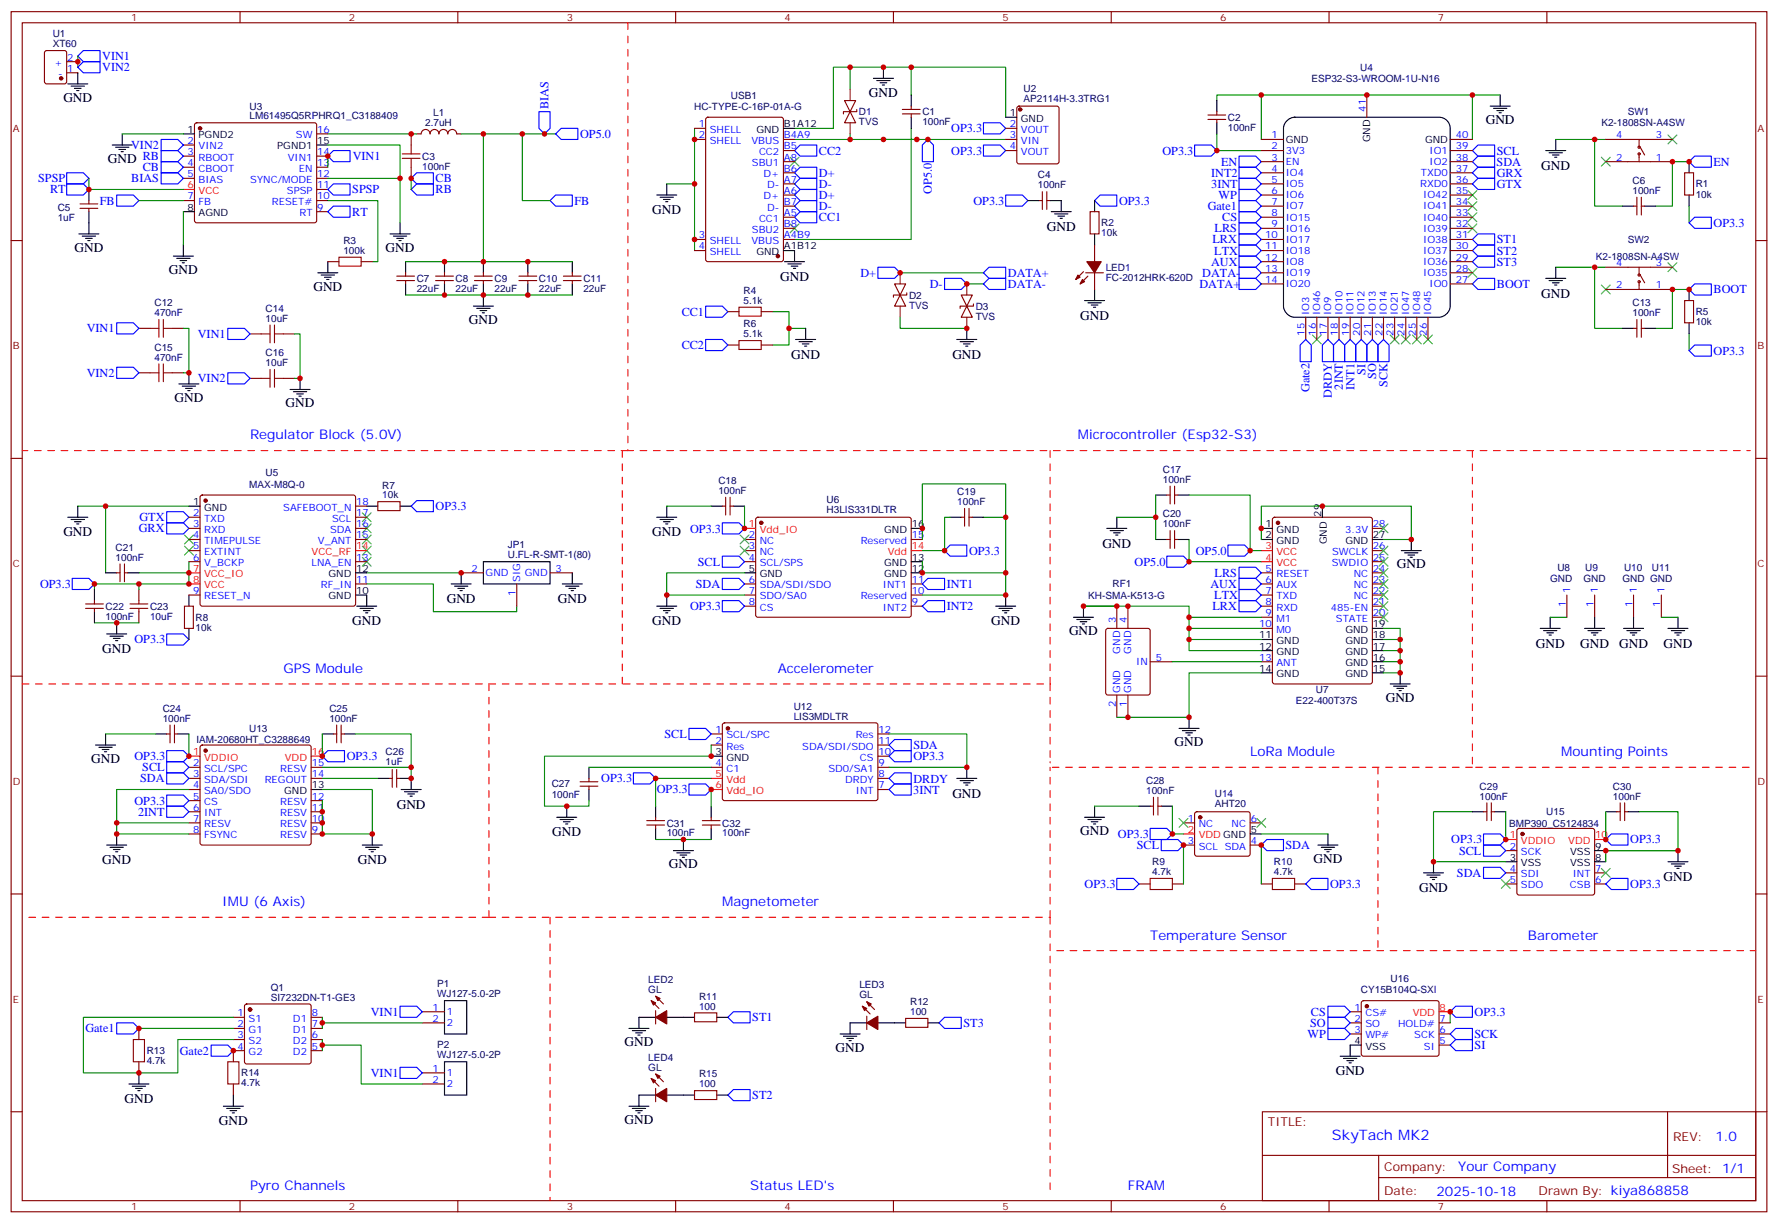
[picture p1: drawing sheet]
<svg xmlns="http://www.w3.org/2000/svg" width="564mm" height="389mm" viewBox="0 0 564 389" stroke-linecap="round" stroke-linejoin="round" font-family="sans-serif">
<defs><g id="words">
<text font-size="4.6" fill="#00f" x="422.8" y="362">SkyTach MK2</text>
<g font-size="4.2">
<text x="20.1" y="32.3">GND</text>
<text x="275.9" y="31">GND</text>
<text x="471.7" y="39.3">GND</text>
<text x="34.2" y="51.7">GND RB</text>
<text x="489.3" y="53.9">GND</text>
<text x="207.1" y="68">GND</text>
<text x="332.3" y="73.3">GND</text>
<text x="23.6" y="79.9">GND</text>
<text x="122.4" y="79.9">GND</text>
<text x="53.6" y="87">GND</text>
<text x="247.6" y="89.2">GND</text>
<text x="99.5" y="92.3">GND</text>
<text x="489.3" y="94.5">GND</text>
<text x="342.9" y="101.5">GND</text>
<text x="148.9" y="102.8">GND</text>
<text x="251.2" y="113.9">GND</text>
<text x="302.3" y="113.9">GND</text>
<text x="55.4" y="127.5">GND</text>
<text x="90.7" y="129.3">GND</text>
<text x="20.1" y="170.3">GND</text>
<text x="207.1" y="170.3">GND</text>
<text x="350" y="173.8">GND</text>
<text x="443.4" y="180.4">GND</text>
<text x="141.8" y="191.5">GND</text>
<text x="177.1" y="191.5">GND</text>
<text x="111.8" y="198.5">GND</text>
<text x="207.1" y="198.5">GND</text>
<text x="314.7" y="198.5">GND</text>
<text x="339.4" y="201.6">GND</text>
<text x="32.5" y="207.4">GND</text>
<text x="487.5" y="205.6">GND</text>
<text x="501.6" y="205.6">GND</text>
<text x="514" y="205.6">GND</text>
<text x="528.1" y="205.6">GND</text>
<text x="439.9" y="222.8">GND</text>
<text x="372.9" y="236.9">GND</text>
<text x="28.9" y="242.2">GND</text>
<text x="125.9" y="256.7">GND</text>
<text x="302.3" y="253.2">GND</text>
<text x="175.3" y="265.5">GND</text>
<text x="342.9" y="265.1">GND</text>
<text x="32.5" y="274.4">GND</text>
<text x="113.6" y="274.4">GND</text>
<text x="212.4" y="275.7">GND</text>
<text x="417" y="273.9">GND</text>
<text x="528.1" y="279.7">GND</text>
<text x="450.5" y="283.2">GND</text>
<text x="198.3" y="332.1">GND</text>
<text x="265.3" y="333.9">GND</text>
<text x="424" y="341.4">GND</text>
<text x="39.5" y="350.2">GND</text>
<text x="69.5" y="357.3">GND</text>
<text x="198.3" y="356.8">GND</text>
</g>
<g font-size="4.2" fill="#00f">
<text x="79.4" y="139.5">Regulator Block (5.0V)</text>
<text x="342.2" y="139.5">Microcontroller (Esp32-S3)</text>
<text x="90" y="213.6">GPS Module</text>
<text x="246.9" y="213.6">Accelerometer</text>
<text x="396.9" y="240.1">LoRa Module</text>
<text x="495.7" y="240.1">Mounting Points</text>
<text x="70.6" y="287.7">IMU (6 Axis)</text>
<text x="229.3" y="287.7">Magnetometer</text>
<text x="365.1" y="298.3">Temperature Sensor</text>
<text x="485.1" y="298.3">Barometer</text>
<text x="544.6" y="362.2">1.0</text>
<text x="462.9" y="371.8">Your Company</text>
<text x="79.4" y="377.6">Pyro Channels</text>
<text x="238.1" y="377.6">Status LED's</text>
<text x="358.1" y="377.6">FRAM</text>
<text x="456" y="379.6">2025-10-18</text>
</g>
<g font-size="3.9" fill="#00f">
<text x="32.5" y="19.1">VIN1</text>
<text x="32.5" y="22.6">VIN2</text>
<text x="174.1" y="34.7" transform="rotate(-90 174.1 34.7)">BIAS</text>
<text x="41.6" y="47.3">VIN2</text>
<text x="184.1" y="43.8">OP5.0</text>
<text x="302" y="42">OP3.3</text>
<text x="112" y="50.9">VIN1</text>
<text x="260" y="49.1">CC2</text>
<text x="302" y="49.1">OP3.3</text>
<text x="369" y="49.1">OP3.3</text>
<text x="387.6" y="52.6">EN</text>
<text x="475.1" y="52.6">SDA</text>
<text x="475.2" y="49.1">SCL</text>
<text x="544" y="52.6">EN</text>
<text x="12.1" y="57.9">SPSP</text>
<text x="41.7" y="57.9">BIAS</text>
<text x="45.3" y="54.3">CB</text>
<text x="138.3" y="57.9">CB</text>
<text x="260" y="56.1">D+</text>
<text x="260" y="59.6">D-</text>
<text x="384.5" y="56.2">INT2</text>
<text x="384.5" y="59.5">3INT</text>
<text x="475.2" y="56.2">GRX</text>
<text x="475.2" y="59.7">GTX</text>
<text x="15.9" y="61.4">RT</text>
<text x="31.6" y="64.9">FB</text>
<text x="111.8" y="61.4">SPSP</text>
<text x="138.3" y="61.4">RB</text>
<text x="182.4" y="64.9">FB</text>
<text x="260" y="63.2">D+</text>
<text x="295.9" y="61.5" transform="rotate(-90 295.9 61.5)">OP5.0</text>
<text x="309" y="64.9">OP3.3</text>
<text x="355.2" y="65">OP3.3</text>
<text x="386.9" y="63.2">WP</text>
<text x="111.8" y="68.5">RT</text>
<text x="260" y="70.3">CC1</text>
<text x="260" y="66.7">D-</text>
<text x="383.4" y="66.7">Gate1</text>
<text x="388" y="70.1">CS</text>
<text x="384.9" y="77.3">LRX</text>
<text x="385.6" y="73.7">LRS</text>
<text x="475.2" y="77.3">ST1</text>
<text x="544" y="72.1">OP3.3</text>
<text x="385.5" y="80.8">LTX</text>
<text x="475.2" y="80.8">ST2</text>
<text x="273.1" y="87.9">D+</text>
<text x="320" y="87.9">DATA+</text>
<text x="381.7" y="87.9">DATA-</text>
<text x="384.5" y="84.3">AUX</text>
<text x="475.2" y="84.4">ST3</text>
<text x="295.2" y="91.4">D-</text>
<text x="320" y="91.4">DATA-</text>
<text x="380.8" y="91.4">DATA+</text>
<text x="475.2" y="91.3">BOOT</text>
<text x="544" y="93.1">BOOT</text>
<text x="216.4" y="100.2">CC1</text>
<text x="27.5" y="105.5">VIN1</text>
<text x="62.8" y="107.3">VIN1</text>
<text x="216.4" y="110.8">CC2</text>
<text x="544" y="112.6">OP3.3</text>
<text x="27.5" y="119.6">VIN2</text>
<text x="433.5" y="118.9" transform="rotate(-90 433.5 118.9)">SI</text>
<text x="62.8" y="121.4">VIN2</text>
<text x="415.8" y="124.5" transform="rotate(-90 415.8 124.5)">Gate2</text>
<text x="426.3" y="123.7" transform="rotate(-90 426.3 123.7)">2INT</text>
<text x="430" y="123.7" transform="rotate(-90 430 123.7)">INT1</text>
<text x="436.9" y="120.3" transform="rotate(-90 436.9 120.3)">SO</text>
<text x="440.5" y="122.9" transform="rotate(-90 440.5 122.9)">SCK</text>
<text x="422.8" y="126.2" transform="rotate(-90 422.8 126.2)">DRDY</text>
<text x="44.3" y="165.5">GTX</text>
<text x="138.3" y="162">OP3.3</text>
<text x="44.1" y="169">GRX</text>
<text x="219.1" y="169.1">OP3.3</text>
<text x="221.5" y="179.6">SCL</text>
<text x="307.6" y="176.1">OP3.3</text>
<text x="360.2" y="179.6">OP5.0</text>
<text x="379.6" y="176.1">OP5.0</text>
<text x="385.6" y="183.1">LRS</text>
<text x="12.7" y="186.6">OP3.3</text>
<text x="220.9" y="186.6">SDA</text>
<text x="300.6" y="186.6">INT1</text>
<text x="384.3" y="186.6">AUX</text>
<text x="385.5" y="190.2">LTX</text>
<text x="219.1" y="193.8">OP3.3</text>
<text x="300.6" y="193.7">INT2</text>
<text x="384.9" y="193.7">LRX</text>
<text x="42.7" y="204.3">OP3.3</text>
<text x="211" y="234.3">SCL</text>
<text x="290" y="237.9">SDA</text>
<text x="42.7" y="241.3">OP3.3</text>
<text x="45.1" y="244.8">SCL</text>
<text x="110.1" y="241.3">OP3.3</text>
<text x="290" y="241.3">OP3.3</text>
<text x="44.5" y="248.4">SDA</text>
<text x="190.9" y="248.4">OP3.3</text>
<text x="208.5" y="251.9">OP3.3</text>
<text x="290" y="248.4">DRDY</text>
<text x="42.7" y="255.4">OP3.3</text>
<text x="289.9" y="252">3INT</text>
<text x="43.8" y="258.9">2INT</text>
<text x="354.9" y="266">OP3.3</text>
<text x="360.9" y="269.5">SCL</text>
<text x="408.1" y="269.5">SDA</text>
<text x="460.7" y="267.8">OP3.3</text>
<text x="517.5" y="267.8">OP3.3</text>
<text x="463.2" y="271.3">SCL</text>
<text x="344.3" y="281.9">OP3.3</text>
<text x="462.5" y="278.4">SDA</text>
<text x="517.5" y="281.9">OP3.3</text>
<text x="422.3" y="282">OP3.3</text>
<text x="117.7" y="322.5">VIN1</text>
<text x="416.2" y="322.4">CS</text>
<text x="468.1" y="322.5">OP3.3</text>
<text x="27.1" y="327.7">Gate1</text>
<text x="238.8" y="324.2">ST1</text>
<text x="305.9" y="326">ST3</text>
<text x="415.1" y="329.5">WP</text>
<text x="415.9" y="326">SO</text>
<text x="468" y="329.6">SCK</text>
<text x="57.1" y="334.8">Gate2</text>
<text x="468.1" y="333.1">SI</text>
<text x="117.7" y="341.9">VIN1</text>
<text x="238.8" y="348.9">ST2</text>
</g>
<g font-size="3.9" fill="#800">
<text x="402.5" y="357.5">TITLE:</text>
<text x="531.1" y="362.2">REV:</text>
<text x="439.4" y="371.7">Company:</text>
<text x="530.8" y="372.4">Sheet: 1/1</text>
<text x="439.4" y="379.4">Date:</text>
<text x="488.5" y="379.5">Drawn By: kiya868858</text>
</g>
<g font-size="3.2" fill="#000080">
<text x="16.7" y="11.8">U1</text>
<text x="16.7" y="15">XT60</text>
<text x="431.8" y="22.5">U4</text>
<text x="324.9" y="29.1">U2</text>
<text x="416.3" y="26">ESP32-S3-WROOM-1U-N16</text>
<text x="79.2" y="34.9">U3</text>
<text x="220.4" y="34.9">HC-TYPE-C-16P-01A-G</text>
<text x="232.1" y="31.3">USB1</text>
<text x="324.9" y="32.4">AP2114H-3.3TRG1</text>
<text x="79.2" y="37.8">LM61495Q5RPHRQ1_C3188409</text>
<text x="135" y="40.1">2.7uH</text>
<text x="137.5" y="36.9">L1</text>
<text x="272.7" y="39.8">TVS</text>
<text x="272.7" y="36.6">D1</text>
<text x="292.8" y="39.8">100nF</text>
<text x="292.8" y="36.6">C1</text>
<text x="389.8" y="41.5">100nF</text>
<text x="389.8" y="38.3">C2</text>
<text x="508.4" y="40.1">K2-1808SN-A4SW</text>
<text x="516.8" y="36.6">SW1</text>
<text x="134.1" y="53.9">100nF</text>
<text x="134.1" y="50.7">C3</text>
<text x="329.5" y="59.8">100nF</text>
<text x="329.5" y="56.6">C4</text>
<text x="518.2" y="58.3">C6</text>
<text x="538.3" y="59.5">R1</text>
<text x="518.2" y="61.6">100nF</text>
<text x="538.3" y="62.7">10k</text>
<text x="18.3" y="70.1">1uF</text>
<text x="18.3" y="66.9">C5</text>
<text x="349.6" y="71.8">R2</text>
<text x="109" y="77.5">R3</text>
<text x="349.6" y="75.1">10k</text>
<text x="516.8" y="77.2">SW2</text>
<text x="109" y="80.6">100k</text>
<text x="506.6" y="82.4">K2-1808SN-A4SW</text>
<text x="132.3" y="89.5">C7</text>
<text x="144.6" y="89.5">C8</text>
<text x="157" y="89.5">C9</text>
<text x="171.1" y="89.5">C10</text>
<text x="185.2" y="89.5">C11</text>
<text x="351" y="89.2">FC-2012HRK-620D</text>
<text x="351" y="86">LED1</text>
<text x="132.3" y="92.7">22uF</text>
<text x="144.6" y="92.7">22uF</text>
<text x="157" y="92.7">22uF</text>
<text x="171.1" y="92.7">22uF</text>
<text x="185.2" y="92.7">22uF</text>
<text x="236" y="93.3">R4</text>
<text x="288.6" y="94.8">D2</text>
<text x="49" y="100.4">470nF</text>
<text x="49" y="97.2">C12</text>
<text x="84.3" y="99">C14</text>
<text x="236" y="96.5">5.1k</text>
<text x="288.6" y="98">TVS</text>
<text x="309.7" y="101.5">TVS</text>
<text x="309.7" y="98.3">D3</text>
<text x="518.2" y="100.4">100nF</text>
<text x="518.2" y="97.1">C13</text>
<text x="538.3" y="100.1">R5</text>
<text x="84.3" y="102.1">10uF</text>
<text x="236" y="107.1">5.1k</text>
<text x="236" y="103.9">R6</text>
<text x="538.3" y="103.3">10k</text>
<text x="49" y="111.4">C15</text>
<text x="84.3" y="113.1">C16</text>
<text x="49" y="114.5">470nF</text>
<text x="84.3" y="116.2">10uF</text>
<text x="79.1" y="154.8">MAX-M8Q-0</text>
<text x="84.3" y="151.3">U5</text>
<text x="121.4" y="155.1">R7</text>
<text x="228" y="153.6">C18</text>
<text x="369.2" y="153.3">100nF</text>
<text x="369.2" y="150.1">C17</text>
<text x="121.4" y="158.2">10k</text>
<text x="228" y="156.8">100nF</text>
<text x="262.4" y="159.7">U6</text>
<text x="303.9" y="160.3">100nF</text>
<text x="303.9" y="157.2">C19</text>
<text x="262.4" y="162.7">H3LIS331DLTR</text>
<text x="369.2" y="167.4">100nF</text>
<text x="369.2" y="164.2">C20</text>
<text x="161.2" y="173.9">JP1</text>
<text x="36.7" y="178">100nF</text>
<text x="36.7" y="174.8">C21</text>
<text x="161.2" y="177.2">U.FL-R-SMT-1(80)</text>
<text x="492.1" y="184.8">GND</text>
<text x="494.4" y="181.2">U8</text>
<text x="502.7" y="184.8">GND</text>
<text x="503.2" y="181.2">U9</text>
<text x="515.1" y="184.8">GND GND</text>
<text x="515.6" y="181.2">U10</text>
<text x="524.4" y="181.2">U11</text>
<text x="345.4" y="190">KH-SMA-K513-G</text>
<text x="353.2" y="186.5">RF1</text>
<text x="33.5" y="196.7">100nF</text>
<text x="33.5" y="193.6">C22</text>
<text x="47.6" y="196.8">10uF</text>
<text x="47.6" y="193.6">C23</text>
<text x="62.1" y="197.1">R8</text>
<text x="62.1" y="200.3">10k</text>
<text x="417.7" y="220">U7</text>
<text x="51.7" y="225.9">C24</text>
<text x="104.6" y="225.9">C25</text>
<text x="252" y="225.2">U12</text>
<text x="411.4" y="223.6">E22-400T37S</text>
<text x="51.7" y="229.1">100nF</text>
<text x="79.1" y="232.3">U13</text>
<text x="104.6" y="229.1">100nF</text>
<text x="252" y="228.4">LIS3MDLTR</text>
<text x="62.4" y="235.8">IAM-20680HT_C3288649</text>
<text x="122.4" y="239.8">C26</text>
<text x="122.4" y="242.9">1uF</text>
<text x="175.1" y="250">C27</text>
<text x="363.9" y="248.9">C28</text>
<text x="469.7" y="250.6">C29</text>
<text x="512" y="250.6">C30</text>
<text x="175.1" y="253.2">100nF</text>
<text x="363.9" y="252.1">100nF</text>
<text x="385.7" y="256.2">AHT20</text>
<text x="385.7" y="253.2">U14</text>
<text x="469.7" y="253.8">100nF</text>
<text x="512" y="253.8">100nF</text>
<text x="211.7" y="262.4">C31</text>
<text x="229.3" y="262.4">C32</text>
<text x="479.1" y="262.4">BMP390_C5124834</text>
<text x="490.9" y="258.9">U15</text>
<text x="211.7" y="265.5">100nF</text>
<text x="229.3" y="265.5">100nF</text>
<text x="365.8" y="274.7">R9</text>
<text x="404.4" y="274.7">R10</text>
<text x="365.8" y="277.8">4.7k</text>
<text x="404.4" y="277.8">4.7k</text>
<text x="441.5" y="311.7">U16</text>
<text x="86" y="317.7">SI7232DN-T1-GE3</text>
<text x="86" y="314.7">Q1</text>
<text x="138.7" y="316.6">WJ127-5.0-2P</text>
<text x="138.7" y="313.4">P1</text>
<text x="205.8" y="315.2">GL</text>
<text x="205.8" y="312">LED2</text>
<text x="221.9" y="317.3">R11</text>
<text x="272.8" y="317">GL</text>
<text x="272.8" y="313.8">LED3</text>
<text x="432.1" y="315.3">CY15B104Q-SXI</text>
<text x="221.9" y="320.5">100</text>
<text x="288.9" y="322.3">100</text>
<text x="288.9" y="319.1">R12</text>
<text x="46.6" y="334.7">R13</text>
<text x="138.7" y="332.8">P2</text>
<text x="46.6" y="337.9">4.7k</text>
<text x="76.6" y="341.7">R14</text>
<text x="138.7" y="336">WJ127-5.0-2P</text>
<text x="205.8" y="339.9">GL</text>
<text x="205.8" y="336.7">LED4</text>
<text x="76.6" y="344.9">4.7k</text>
<text x="221.9" y="345.2">100</text>
<text x="221.9" y="342">R15</text>
</g>
<g font-size="3.2" fill="#800">
<text x="41.6" y="6.7">1</text>
<text x="110.8" y="6.7">2</text>
<text x="179.9" y="6.7">3</text>
<text x="249.1" y="6.7">4</text>
<text x="318.2" y="6.7">5</text>
<text x="387.3" y="6.7">6</text>
<text x="456.5" y="6.7">7</text>
<text x="4.1" y="41.8">A</text>
<text x="557.9" y="41.8">A</text>
<text x="4.1" y="110.9">B</text>
<text x="557.9" y="110.9">B</text>
<text x="4.1" y="180.1">C</text>
<text x="557.9" y="180.1">C</text>
<text x="4.1" y="249.2">D</text>
<text x="557.9" y="249.2">D</text>
<text x="4.1" y="318.4">E</text>
<text x="557.9" y="318.4">E</text>
<text x="41.6" y="384.2">1</text>
<text x="110.8" y="384.2">2</text>
<text x="179.9" y="384.2">3</text>
<text x="249.1" y="384.2">4</text>
<text x="318.2" y="384.2">5</text>
<text x="387.3" y="384.2">6</text>
<text x="456.5" y="384.2">7</text>
</g>
<g font-size="3.2" fill="#00f">
<text x="17.3" y="21">+</text>
<text x="21.3" y="22.8">1</text>
<text x="21.3" y="19.2">2</text>
<text x="18.4" y="24.5">-</text>
<text x="433.6" y="35.5" transform="rotate(-90 433.6 35.5)">41</text>
<text x="221.8" y="40.4">1</text>
<text x="320.6" y="40.4">2</text>
<text x="59.5" y="45.7">2</text>
<text x="63" y="47.4">VIN2</text>
<text x="93.9" y="43.9">SW</text>
<text x="100.7" y="42.2">16</text>
<text x="221.8" y="43.9">2</text>
<text x="225.3" y="42.2">SHELL</text>
<text x="225.3" y="45.7">SHELL</text>
<text x="238.6" y="45.7">VBUS</text>
<text x="248.9" y="47.4">B5</text>
<text x="248.9" y="43.9">B4A9</text>
<text x="320.6" y="43.9">3</text>
<text x="320.6" y="47.4">4</text>
<text x="324.1" y="42.2">VOUT</text>
<text x="324.1" y="45.7">VIN</text>
<text x="403.7" y="43.9">1</text>
<text x="403.7" y="47.4">2</text>
<text x="462.1" y="43.9">40</text>
<text x="462.1" y="47.4">39</text>
<text x="513" y="43.9">4</text>
<text x="525.6" y="43.9">3</text>
<text x="59.5" y="49.2">3</text>
<text x="59.5" y="52.7">4</text>
<text x="63" y="51">RBOOT</text>
<text x="91.3" y="51">VIN1</text>
<text x="100.7" y="52.7">13</text>
<text x="100.7" y="49.2">14</text>
<text x="238.7" y="52.7">SBU1</text>
<text x="241" y="49.2">CC2</text>
<text x="248.9" y="51">A8</text>
<text x="324.1" y="49.2">VOUT</text>
<text x="403.7" y="51">3</text>
<text x="408.2" y="48.9">3V3</text>
<text x="408.2" y="52.4">EN</text>
<text x="453.8" y="48.9">IO1</text>
<text x="453.8" y="52.4">IO2</text>
<text x="462.1" y="51">38</text>
<text x="513" y="51">2</text>
<text x="525.6" y="51">1</text>
<text x="59.5" y="56.3">5</text>
<text x="63" y="54.5">CBOOT</text>
<text x="63" y="58">BIAS</text>
<text x="79.5" y="58">SYNC/MODE</text>
<text x="94.9" y="54.5">EN</text>
<text x="100.7" y="59.8">11</text>
<text x="100.7" y="56.3">12</text>
<text x="242.4" y="56.3">D+</text>
<text x="243.5" y="59.8">D-</text>
<text x="248.9" y="58">A7</text>
<text x="248.9" y="54.5">B6</text>
<text x="403.7" y="54.5">4</text>
<text x="403.7" y="58">5</text>
<text x="408.2" y="55.9">IO4</text>
<text x="408.2" y="59.4">IO5</text>
<text x="450.8" y="59.4">RXD0</text>
<text x="451.1" y="55.9">TXD0</text>
<text x="462.1" y="54.5">37</text>
<text x="462.1" y="58">36</text>
<text x="59.5" y="63.3">7</text>
<text x="63" y="65.1">FB</text>
<text x="86.3" y="65.1">RESET#</text>
<text x="91.1" y="61.6">SPSP</text>
<text x="100.7" y="63.3">10</text>
<text x="242.4" y="63.3">D+</text>
<text x="248.9" y="65.1">B7</text>
<text x="248.9" y="61.6">A6</text>
<text x="403.7" y="61.6">6</text>
<text x="403.7" y="65.1">7</text>
<text x="408.2" y="63">IO6</text>
<text x="451.8" y="63">IO42</text>
<text x="462.1" y="61.6">35</text>
<text x="462.1" y="65.1">34</text>
<text x="95.1" y="68.6">RT</text>
<text x="100.7" y="66.9">9</text>
<text x="241" y="70.4">CC1</text>
<text x="243.5" y="66.9">D-</text>
<text x="248.9" y="68.6">A5</text>
<text x="403.7" y="68.6">8</text>
<text x="408.2" y="66.5">IO7</text>
<text x="408.2" y="70">IO15</text>
<text x="451.8" y="66.5">IO41</text>
<text x="451.8" y="70">IO40</text>
<text x="462.1" y="68.6">33</text>
<text x="221.8" y="75.7">3</text>
<text x="225.3" y="77.4">SHELL</text>
<text x="238.6" y="77.4">VBUS</text>
<text x="238.7" y="73.9">SBU2</text>
<text x="248.9" y="75.7">A4B9</text>
<text x="248.9" y="72.1">B8</text>
<text x="401.7" y="75.7">10</text>
<text x="403.7" y="72.1">9</text>
<text x="408.2" y="73.6">IO16</text>
<text x="408.2" y="77.1">IO17</text>
<text x="451.8" y="73.6">IO39</text>
<text x="451.8" y="77.1">IO38</text>
<text x="462.1" y="72.1">32</text>
<text x="462.1" y="75.7">31</text>
<text x="221.8" y="79.2">4</text>
<text x="225.3" y="81">SHELL</text>
<text x="401.7" y="79.2">11</text>
<text x="401.7" y="82.7">12</text>
<text x="408.2" y="80.6">IO18</text>
<text x="451.8" y="80.6">IO37</text>
<text x="462.1" y="79.2">30</text>
<text x="462.1" y="82.7">29</text>
<text x="401.7" y="86.3">13</text>
<text x="401.7" y="89.8">14</text>
<text x="408.2" y="84.1">IO8</text>
<text x="408.2" y="87.7">IO19</text>
<text x="451.8" y="84.1">IO36</text>
<text x="451.8" y="87.7">IO35</text>
<text x="462.1" y="86.3">28</text>
<text x="462.1" y="89.8">27</text>
<text x="513" y="84.5">4</text>
<text x="525.6" y="84.5">3</text>
<text x="408.2" y="91.2">IO20</text>
<text x="453.8" y="91.2">IO0</text>
<text x="513" y="91.5">2</text>
<text x="525.6" y="91.5">1</text>
<text x="415.6" y="100" transform="rotate(-90 415.6 100)">IO3</text>
<text x="419.1" y="100" transform="rotate(-90 419.1 100)">IO46</text>
<text x="422.6" y="100" transform="rotate(-90 422.6 100)">IO9</text>
<text x="426.2" y="100" transform="rotate(-90 426.2 100)">IO10</text>
<text x="429.7" y="100" transform="rotate(-90 429.7 100)">IO11</text>
<text x="433.2" y="100" transform="rotate(-90 433.2 100)">IO12</text>
<text x="436.7" y="100" transform="rotate(-90 436.7 100)">IO13</text>
<text x="440.3" y="100" transform="rotate(-90 440.3 100)">IO14</text>
<text x="443.8" y="100" transform="rotate(-90 443.8 100)">IO21</text>
<text x="447.3" y="100" transform="rotate(-90 447.3 100)">IO47</text>
<text x="450.8" y="100" transform="rotate(-90 450.8 100)">IO48</text>
<text x="454.4" y="100" transform="rotate(-90 454.4 100)">IO45</text>
<text x="414.2" y="106.5" transform="rotate(-90 414.2 106.5)">15</text>
<text x="417.7" y="106.5" transform="rotate(-90 417.7 106.5)">16</text>
<text x="421.2" y="106.5" transform="rotate(-90 421.2 106.5)">17</text>
<text x="424.7" y="106.5" transform="rotate(-90 424.7 106.5)">18</text>
<text x="428.3" y="106.5" transform="rotate(-90 428.3 106.5)">19</text>
<text x="431.8" y="106.5" transform="rotate(-90 431.8 106.5)">20</text>
<text x="435.3" y="106.5" transform="rotate(-90 435.3 106.5)">21</text>
<text x="438.9" y="106.5" transform="rotate(-90 438.9 106.5)">22</text>
<text x="442.4" y="106.5" transform="rotate(-90 442.4 106.5)">23</text>
<text x="445.9" y="106.5" transform="rotate(-90 445.9 106.5)">24</text>
<text x="449.4" y="106.5" transform="rotate(-90 449.4 106.5)">25</text>
<text x="453" y="106.5" transform="rotate(-90 453 106.5)">26</text>
<text x="113.1" y="160.3">18</text>
<text x="61.3" y="163.9">2</text>
<text x="61.3" y="167.4">3</text>
<text x="64.8" y="165.6">TXD</text>
<text x="89.9" y="162.1">SAFEBOOT_N</text>
<text x="105.4" y="165.6">SCL</text>
<text x="113.1" y="167.4">16</text>
<text x="113.1" y="163.9">17</text>
<text x="435.9" y="167.4">28</text>
<text x="61.3" y="170.9">4</text>
<text x="64.8" y="169.2">RXD</text>
<text x="64.8" y="172.7">TIMEPULSE</text>
<text x="100.9" y="172.7">V_ANT</text>
<text x="104.8" y="169.2">SDA</text>
<text x="113.1" y="170.9">15</text>
<text x="237.7" y="170.9">2</text>
<text x="241.2" y="172.7">NC</text>
<text x="273.2" y="172.7">Reserved</text>
<text x="289.5" y="170.9">15</text>
<text x="427" y="169.2">3.3V</text>
<text x="61.3" y="174.4">5</text>
<text x="61.3" y="178">6</text>
<text x="64.8" y="176.2">EXTINT</text>
<text x="64.8" y="179.7">V_BCKP</text>
<text x="98.9" y="179.7">LNA_EN</text>
<text x="113.1" y="178">13</text>
<text x="237.7" y="174.4">3</text>
<text x="237.7" y="178">4</text>
<text x="241.2" y="176.2">NC</text>
<text x="241.2" y="179.7">SCL/SPS</text>
<text x="422.8" y="179.7">SWDIO</text>
<text x="422.9" y="176.2">SWCLK</text>
<text x="435.9" y="178">25</text>
<text x="435.9" y="174.4">26</text>
<text x="113.1" y="185">11</text>
<text x="149.7" y="181.5">2</text>
<text x="154.2" y="182.9">GND</text>
<text x="165.1" y="184.7" transform="rotate(-90 165.1 184.7)">SIG</text>
<text x="166.6" y="182.9">GND</text>
<text x="176.4" y="181.5">3</text>
<text x="237.7" y="185">6</text>
<text x="289.5" y="185">11</text>
<text x="401.7" y="181.5">5</text>
<text x="401.7" y="185">6</text>
<text x="405.2" y="183.3">RESET</text>
<text x="429.8" y="183.3">NC</text>
<text x="435.9" y="185">23</text>
<text x="435.9" y="181.5">24</text>
<text x="61.3" y="188.6">9</text>
<text x="64.8" y="190.3">RESET_N</text>
<text x="101.8" y="186.8">RF_IN</text>
<text x="163.7" y="189.2" transform="rotate(-90 163.7 189.2)">1</text>
<text x="237.7" y="188.6">7</text>
<text x="241.2" y="186.8">SDA/SDI/SDO</text>
<text x="241.2" y="190.3">SDO/SA0</text>
<text x="273.2" y="190.3">Reserved</text>
<text x="280.3" y="186.8">INT1</text>
<text x="289.5" y="188.6">10</text>
<text x="401.7" y="188.6">7</text>
<text x="405.2" y="186.8">AUX</text>
<text x="405.2" y="190.3">TXD</text>
<text x="429.8" y="190.3">NC</text>
<text x="429.8" y="186.8">NC</text>
<text x="435.9" y="188.6">22</text>
<text x="498.5" y="188.2" transform="rotate(-90 498.5 188.2)">1</text>
<text x="507.3" y="188.2" transform="rotate(-90 507.3 188.2)">1</text>
<text x="519.6" y="188.2" transform="rotate(-90 519.6 188.2)">1</text>
<text x="528.5" y="188.2" transform="rotate(-90 528.5 188.2)">1</text>
<text x="237.7" y="192.1">8</text>
<text x="241.2" y="193.9">CS</text>
<text x="280.3" y="193.9">INT2</text>
<text x="289.5" y="192.1">9</text>
<text x="354.2" y="197.7" transform="rotate(-90 354.2 197.7)">3</text>
<text x="357.7" y="197.7" transform="rotate(-90 357.7 197.7)">4</text>
<text x="401.7" y="192.1">8</text>
<text x="401.7" y="195.6">9</text>
<text x="405.2" y="193.9">RXD</text>
<text x="405.2" y="197.4">M1</text>
<text x="422.5" y="193.9">485-EN</text>
<text x="424.1" y="197.4">STATE</text>
<text x="435.9" y="195.6">20</text>
<text x="435.9" y="192.1">21</text>
<text x="497.1" y="192.7" transform="rotate(-90 497.1 192.7)">1</text>
<text x="505.9" y="192.7" transform="rotate(-90 505.9 192.7)">1</text>
<text x="518.2" y="192.7" transform="rotate(-90 518.2 192.7)">1</text>
<text x="527" y="192.7" transform="rotate(-90 527 192.7)">1</text>
<text x="399.7" y="199.1">10</text>
<text x="405.2" y="200.9">M0</text>
<text x="355.6" y="207.5" transform="rotate(-90 355.6 207.5)">GND</text>
<text x="359.1" y="207.5" transform="rotate(-90 359.1 207.5)">GND</text>
<text x="366.9" y="209.7">5</text>
<text x="399.7" y="209.7">13</text>
<text x="360.7" y="211.1">IN</text>
<text x="405.2" y="211.5">ANT</text>
<text x="355.6" y="220" transform="rotate(-90 355.6 220)">GND</text>
<text x="359.1" y="220" transform="rotate(-90 359.1 220)">GND</text>
<text x="354.2" y="224.4" transform="rotate(-90 354.2 224.4)">2</text>
<text x="357.7" y="224.4" transform="rotate(-90 357.7 224.4)">1</text>
<text x="227.1" y="232.7">1</text>
<text x="278.9" y="232.7">12</text>
<text x="227.1" y="236.2">2</text>
<text x="230.6" y="234.4">SCL/SPC</text>
<text x="230.6" y="237.9">Res</text>
<text x="254.7" y="237.9">SDA/SDI/SDO</text>
<text x="271.6" y="234.4">Res</text>
<text x="278.9" y="239.7">10</text>
<text x="278.9" y="236.2">11</text>
<text x="61.3" y="243.2">2</text>
<text x="64.8" y="245">SCL/SPC</text>
<text x="88.9" y="245">RESV</text>
<text x="99" y="243.2">15</text>
<text x="227.1" y="243.2">4</text>
<text x="230.6" y="245">C1</text>
<text x="263" y="245">SD0/SA1</text>
<text x="273" y="241.5">CS</text>
<text x="278.9" y="243.2">9</text>
<text x="61.3" y="250.3">4</text>
<text x="61.3" y="246.8">3</text>
<text x="64.8" y="248.5">SDA/SDI</text>
<text x="84" y="248.5">REGOUT</text>
<text x="99" y="246.8">14</text>
<text x="268.3" y="248.5">DRDY</text>
<text x="278.9" y="250.3">7</text>
<text x="278.9" y="246.8">8</text>
<text x="61.3" y="257.4">6</text>
<text x="61.3" y="253.8">5</text>
<text x="64.8" y="255.6">CS</text>
<text x="64.8" y="252.1">SA0/SDO</text>
<text x="88.9" y="255.6">RESV</text>
<text x="99" y="253.8">12</text>
<text x="99" y="257.4">11</text>
<text x="271.7" y="252.1">INT</text>
<text x="61.3" y="260.9">7</text>
<text x="64.8" y="262.6">RESV</text>
<text x="64.8" y="259.1">INT</text>
<text x="88.9" y="259.1">RESV</text>
<text x="88.9" y="262.6">RESV</text>
<text x="99" y="260.9">10</text>
<text x="377" y="260.9">1</text>
<text x="380.5" y="262.6">NC</text>
<text x="391" y="262.6">NC</text>
<text x="397.1" y="260.9">6</text>
<text x="61.3" y="264.4">8</text>
<text x="64.8" y="266.2">FSYNC</text>
<text x="88.9" y="266.2">RESV</text>
<text x="99" y="264.4">9</text>
<text x="377" y="267.9">3</text>
<text x="380.5" y="269.7">SCL SDA</text>
<text x="397.1" y="267.9">4</text>
<text x="479.4" y="269.7">2</text>
<text x="482.8" y="271.5">SCK</text>
<text x="479.4" y="276.8">4</text>
<text x="479.4" y="280.3">5</text>
<text x="482.8" y="278.5">SDI</text>
<text x="499.3" y="278.5">INT</text>
<text x="506.4" y="280.3">6</text>
<text x="506.4" y="276.8">7</text>
<text x="482.8" y="282">SDO</text>
<text x="498.4" y="282">CSB</text>
<text x="75.4" y="322.6">1</text>
<text x="99" y="322.6">8</text>
<text x="137.3" y="320.9">1</text>
<text x="141.8" y="322.3">1</text>
<text x="430" y="320.9">1</text>
<text x="433.5" y="322.6">CS#</text>
<text x="75.4" y="326.1">2</text>
<text x="75.4" y="329.7">3</text>
<text x="78.9" y="324.4">S1</text>
<text x="78.9" y="327.9">G1</text>
<text x="93" y="327.9">D1</text>
<text x="93" y="324.4">D1</text>
<text x="99" y="329.7">6</text>
<text x="99" y="326.1">7</text>
<text x="137.3" y="324.4">2</text>
<text x="141.8" y="325.8">2</text>
<text x="430" y="324.4">2</text>
<text x="430" y="327.9">3</text>
<text x="433.5" y="326.1">SO</text>
<text x="433.5" y="329.7">WP#</text>
<text x="443.9" y="326.1">HOLD#</text>
<text x="449" y="329.7">SCK</text>
<text x="457" y="327.9">6</text>
<text x="457" y="324.4">7</text>
<text x="75.4" y="333.2">4</text>
<text x="78.9" y="331.4">S2</text>
<text x="78.9" y="335">G2</text>
<text x="93" y="335">D2</text>
<text x="93" y="331.4">D2</text>
<text x="99" y="333.2">5</text>
<text x="452" y="333.2">SI</text>
<text x="457" y="331.4">5</text>
<text x="137.3" y="340.3">1</text>
<text x="141.8" y="341.7">1</text>
<text x="137.3" y="343.8">2</text>
<text x="141.8" y="345.2">2</text>
</g>
<g font-size="3.2">
<text x="248.9" y="40.4">B1A12</text>
<text x="320.6" y="36.9">1</text>
<text x="324.1" y="38.6">GND</text>
<text x="59.5" y="42.2">1</text>
<text x="63" y="43.9">PGND2</text>
<text x="88" y="47.4">PGND1</text>
<text x="100.7" y="45.7">15</text>
<text x="240.1" y="42.2">GND</text>
<text x="408.2" y="45.3">GND</text>
<text x="435" y="45.2" transform="rotate(-90 435 45.2)">GND</text>
<text x="452.4" y="45.3">GND</text>
<text x="59.5" y="66.9">8</text>
<text x="63" y="68.6">AGND</text>
<text x="240.1" y="81">GND</text>
<text x="248.9" y="79.2">A1B12</text>
<text x="61.3" y="160.3">1</text>
<text x="64.8" y="162.1">GND</text>
<text x="289.5" y="167.4">16</text>
<text x="401.7" y="167.4">1</text>
<text x="419.5" y="164" transform="rotate(-90 419.5 164)">29</text>
<text x="280.7" y="169.2">GND</text>
<text x="401.7" y="170.9">2</text>
<text x="405.2" y="169.2">GND</text>
<text x="405.2" y="172.7">GND</text>
<text x="421.2" y="172.8" transform="rotate(-90 421.2 172.8)">GND</text>
<text x="427.1" y="172.7">GND</text>
<text x="435.9" y="170.9">27</text>
<text x="280.7" y="179.7">GND</text>
<text x="289.5" y="178">13</text>
<text x="104.3" y="183.3">GND</text>
<text x="113.1" y="181.5">12</text>
<text x="237.7" y="181.5">5</text>
<text x="241.2" y="183.3">GND</text>
<text x="280.7" y="183.3">GND</text>
<text x="289.5" y="181.5">12</text>
<text x="104.3" y="190.3">GND</text>
<text x="113.1" y="188.6">10</text>
<text x="399.7" y="202.7">11</text>
<text x="427.1" y="200.9">GND</text>
<text x="435.9" y="202.7">18</text>
<text x="435.9" y="199.1">19</text>
<text x="399.7" y="206.2">12</text>
<text x="405.2" y="204.4">GND</text>
<text x="405.2" y="208">GND</text>
<text x="427.1" y="208">GND</text>
<text x="427.1" y="204.4">GND</text>
<text x="435.9" y="209.7">16</text>
<text x="435.9" y="206.2">17</text>
<text x="399.7" y="213.3">14</text>
<text x="405.2" y="215">GND</text>
<text x="427.1" y="215">GND</text>
<text x="427.1" y="211.5">GND</text>
<text x="435.9" y="213.3">15</text>
<text x="227.1" y="239.7">3</text>
<text x="230.6" y="241.5">GND</text>
<text x="99" y="250.3">13</text>
<text x="90.2" y="252.1">GND</text>
<text x="397.1" y="264.4">5</text>
<text x="506.4" y="269.7">9</text>
<text x="479.4" y="273.2">3</text>
<text x="482.8" y="275">VSS</text>
<text x="498.4" y="275">VSS</text>
<text x="498.4" y="271.5">VSS</text>
<text x="506.4" y="273.2">8</text>
<text x="430" y="331.4">4</text>
<text x="433.5" y="333.2">VSS</text>
</g>
<g font-size="3.2" fill="#f00">
<text x="59.5" y="59.8">6</text>
<text x="63" y="61.6">VCC</text>
<text x="237.7" y="167.4">1</text>
<text x="241.2" y="169.2">Vdd_IO</text>
<text x="98.9" y="176.2">VCC_RF</text>
<text x="113.1" y="174.4">14</text>
<text x="281.8" y="176.2">Vdd</text>
<text x="289.5" y="174.4">14</text>
<text x="401.7" y="174.4">3</text>
<text x="401.7" y="178">4</text>
<text x="405.2" y="176.2">VCC</text>
<text x="405.2" y="179.7">VCC</text>
<text x="61.3" y="181.5">7</text>
<text x="61.3" y="185">8</text>
<text x="64.8" y="183.3">VCC_IO</text>
<text x="64.8" y="186.8">VCC</text>
<text x="61.3" y="239.7">1</text>
<text x="99" y="239.7">16</text>
<text x="64.8" y="241.5">VDDIO</text>
<text x="90.4" y="241.5">VDD</text>
<text x="227.1" y="246.8">5</text>
<text x="227.1" y="250.3">6</text>
<text x="230.6" y="248.5">Vdd</text>
<text x="230.6" y="252.1">Vdd_IO</text>
<text x="377" y="264.4">2</text>
<text x="380.5" y="266.2">VDD GND</text>
<text x="479.4" y="266.2">1</text>
<text x="482.8" y="267.9">VDDIO</text>
<text x="497.9" y="267.9">VDD</text>
<text x="506.4" y="266.2">10</text>
<text x="448.5" y="322.6">VDD</text>
<text x="457" y="320.9">8</text>
</g>
</g></defs>
<g fill="none" stroke="#870000" stroke-width=".35">
<path d="M3.5 3.7h557.4v381h-557.4zM7.1 7.2h550.3v374h-550.3zM14.3 16.3l.5-.2h5.7l.6 .4 .1 9.4-.5 .7h-5.9l-.6-.4-.1-9.4zM21.2 19.6h3.5M76.2 3.7v3.5M145.3 3.7v3.5M214.5 3.7v3.5M283.6 3.7v3.5M352.8 3.7v3.5M421.9 3.7v3.5M491.1 3.7v3.5M21.2 23.1h3.5"/>
<path d="M62 39.2l.4-.2h37.4l.5 .2 .2 .5v30.3l-.2 .5-.5 .2h-37.4l-.5-.2-.2-.5v-30.3zM224.2 37.4l.5-.2h23.3l.7 .4v44.8l-.5 .6-23.5 .1-.6-.5-.1-44.7zM268.1 31.9h3.5l-1.7 3.6zM269.9 35.5l1.7 3.5h-3.5zM272 34.7v.8h-4.2v.7M286.5 34.7h5.6M286.5 36.2h5.6M289.3 33.7v1M289.3 36.2v1M323 33.9l.5-.2h12l.5 .2 .2 .5v16.9l-.2 .5-.5 .2h-12l-.5-.2-.2-.5v-16.9zM383.5 37.9h5.6M383.5 36.5h5.6"/>
<path d="M386.3 35.5v1M386.3 37.9v1.1M433.9 30.2v7M58.2 46h3.5M58.2 49.6h3.5M58.2 53.1h3.5M58.2 56.6h3.5M100.5 49.6h3.6M100.5 53.1h3.6M100.5 56.6h3.6M100.5 42.5h3.6M130.5 42.5v3.5"/>
<path d="M130.5 53.1v3.5M132.3 42.5h1.4a1.41 1.41 0 0 1 1.4-1.4 1.41 1.41 0 0 1 1.4 1.4 1.41 1.41 0 0 1 1.4-1.4 1.41 1.41 0 0 1 1.4 1.4 1.41 1.41 0 0 1 1.5-1.4 1.41 1.41 0 0 1 1.4 1.4 1.41 1.41 0 0 1 1.4-1.4 1.41 1.41 0 0 1 1.4 1.4h1.4M220.5 44.3h3.5M220.5 40.7h3.5M248.7 58.4h3.5M248.7 54.9h3.5M248.7 51.3h3.5M248.7 47.8h3.5M248.7 44.3h3.5M319.3 47.8h3.5M319.3 44.3h3.5M319.3 40.7h3.5"/>
<path d="M400.4 58.4h7.1M400.4 54.9h7.1M400.4 51.3h7.1M400.4 47.8h7.1M400.4 44.3h7.1M460.4 58.4h7M460.4 54.9h7M460.4 51.3h7M460.4 47.8h7M460.4 44.3h7M509.8 51.3h21.1M509.8 44.3h21.1"/>
<path d="M520.3 44.3v2.4M520.3 48.9v2.4M520.7 46.7l1.4 2.5M534.8 54.9h2.8v7h-2.8zM3.5 76.4h3.6M25.4 66.1h5.6M25.4 64.7h5.6M28.2 63.7v1M28.2 66.1v1.1M58.2 63.7h3.5M100.5 63.7h3.6M100.5 67.2h3.6"/>
<path d="M100.5 60.1h3.6M220.5 76h3.5M220.5 79.6h3.5M248.7 76h3.5M248.7 72.5h3.5M248.7 69h3.5M248.7 65.4h3.5M248.7 61.9h3.5M329.8 63.7h1.1M330.9 60.9v5.6M332.3 63.7h1.1M332.3 60.9v5.6"/>
<path d="M346.1 67.2h2.8v7.1h-2.8zM347.5 77.8v5.3M400.4 76h7.1M400.4 72.5h7.1M400.4 69h7.1M400.4 65.4h7.1M400.4 61.9h7.1M400.4 79.6h7.1M460.4 76h7M460.4 72.5h7M460.4 69h7M460.4 65.4h7"/>
<path d="M460.4 61.9h7M460.4 79.6h7M518.6 65.4h1M519.6 62.6v5.7M521.1 65.4h1M521.1 62.6v5.7M557.4 76.4h3.5M104.1 83.1h3.5M114.7 83.1h3.5M125.9 87.7h5.7M125.9 89.1h5.7M128.8 86.6v1.1"/>
<path d="M128.8 89.1v1M138.3 87.7h5.6M138.3 89.1h5.6M141.1 86.6v1.1M141.1 89.1v1M150.6 87.7h5.7M150.6 89.1h5.7M153.5 86.6v1.1M153.5 89.1v1M164.7 87.7h5.7M164.7 89.1h5.7M167.6 86.6v1.1"/>
<path d="M167.6 89.1v1M178.9 87.7h5.6M178.9 89.1h5.6M181.7 86.6v1.1M181.7 89.1v1M231.1 99h3.5M241.7 99h3.5M284 90.1h3.5l-1.7 3.6zM285.8 93.7l1.7 3.5h-3.5zM287.9 93v.7h-4.3v.7M305.2 93.7h3.5l-1.8 3.5zM306.9 97.2l1.8 3.5h-3.5z"/>
<path d="M309 96.5v.7h-4.2v.7M344 86.3l-2.5 2.4M344.7 86.6h5.6M345.4 87.7l-2.5 2.4M347.5 86.6v5.3M400.4 86.6h7.1M400.4 83.1h7.1M400.4 90.1h7.1M460.4 86.6h7M460.4 83.1h7M460.4 90.1h7M509.8 91.9h21.1"/>
<path d="M509.8 84.8h21.1M520.3 84.8v2.5M520.3 89.4v2.5M520.7 87.3l1.4 2.5M534.8 95.4h2.8v7.1h-2.8zM44.1 104.2h3.5M44.1 118.4h3.5M54.7 104.2h3.5M54.7 118.4h3.5M79.4 106h3.5M90 106h3.5M231.1 109.5h3.5"/>
<path d="M241.7 109.5h3.5M414.5 100.7v7.1M418 100.7v7.1M421.6 100.7v7.1M425.1 100.7v7.1M428.6 100.7v7.1M432.2 100.7v7.1M435.7 100.7v7.1M439.2 100.7v7.1M442.7 100.7v7.1M446.3 100.7v7.1M449.8 100.7v7.1"/>
<path d="M453.3 100.7v7.1M518.6 104.2h1M519.6 101.4v5.7M521.1 101.4v5.7M521.1 104.2h1M79.4 120.1h3.5M90 120.1h3.5M3.5 145.5h3.6M63.7 157.4l.5-.2h48l.5 .2 .2 .5-.1 34.1-.6 .4h-48.3l-.4-.7v-33.8zM119.9 159.3h7.1v2.8h-7.1zM230.4 157.9v5.6M231.8 157.9v5.6"/>
<path d="M370.4 157.2h1.1M371.5 154.3v5.7M372.9 154.3v5.7M372.9 157.2h1M557.4 145.5h3.5M38.1 179v5.7M39.5 179v5.7M60 171.3h3.5M60 174.8h3.5M60 178.3h3.5M60 164.2h3.5M60 167.7h3.5"/>
<path d="M112.9 171.3h3.5M112.9 178.3h3.5M112.9 164.2h3.5M112.9 167.7h3.5M112.9 160.7h3.5M229.3 160.7h1.1M231.8 160.7h1M236.4 171.3h3.5M236.4 174.8h3.5M236.4 178.3h3.5M240.1 164.4l.5-.2 48.2 .1 .5 .6-.1 30.6-.6 .5-48.3-.1-.4-.6v-30.4zM289.3 171.3h3.5"/>
<path d="M305.2 164.2h1M306.2 161.4v5.6M307.6 164.2h1.1M307.6 161.4v5.6M370.4 171.3h1.1M371.5 168.5v5.6M372.9 171.3h1M372.9 168.5v5.6M404.2 164.4l.4-.2h30.4l.6 .4 .1 51.8-.5 .7h-30.6l-.6-.4-.1-51.8zM435.7 174.8h3.5M435.7 178.3h3.5M435.7 167.7h3.5"/>
<path d="M27.2 191.7h5.6M27.2 193.1h5.6M30 190.7v1M30 193.1v1.1M37 181.9h1.1M39.5 181.9h1.1M44.1 187.1v3.6M44.1 194.2v3.5M58.6 192.4h2.8v7.1h-2.8zM60 188.9h3.5M112.9 185.4h3.5M146.4 181.9h7.1"/>
<path d="M164 185.4v7M174.6 181.9h7.1M236.4 185.4h3.5M236.4 188.9h3.5M236.4 192.4h3.5M289.3 185.4h3.5M289.3 188.9h3.5M289.3 192.4h3.5M351.2 199.7l.5-.2h12.7l.7 .4v20.1l-.4 .6-13 .1-.6-.5-.1-20zM354.5 192.4v7.1M358.1 192.4v7.1M400.4 185.4h3.5"/>
<path d="M400.4 188.9h3.5M400.4 192.4h3.5M400.4 181.9h3.5M400.4 196h3.5M400.4 199.5h3.5M435.7 185.4h3.5M435.7 188.9h3.5M435.7 192.4h3.5M435.7 181.9h3.5M435.7 196h3.5M497.4 188.9v7.1M506.2 188.9v7.1"/>
<path d="M518.6 188.9v7.1M527.4 188.9v7.1M3.5 214.7h3.6M365.1 210.1h7.1M400.4 210.1h3.5M557.4 214.7h3.5M52.9 233h1.1M54 230.2v5.6M55.4 233h1M55.4 230.2v5.6M63.7 236.7l.5-.2h33.9l.5 .2 .2 .5v30.4l-.3 .5-.4 .2h-33.9l-.5-.2-.2-.5v-30.4zM105.8 233h1.1"/>
<path d="M106.9 230.2v5.6M108.3 233h1.1M108.3 230.2v5.6M225.8 233h3.5M225.8 236.5h3.5M229.5 229.7l.5-.2h48.3l.4 .7-.1 23.5-.6 .5-48.3-.1-.4-.6v-23.3zM278.7 233h3.5M278.7 236.5h3.5M354.5 220.7v7M358.1 220.7v7M60 243.6h3.5M60 247.1h3.5"/>
<path d="M60 254.2h3.5M60 257.7h3.5M60 250.6h3.5M98.8 243.6h3.5M98.8 247.1h3.5M98.8 254.2h3.5M98.8 257.7h3.5M123.5 247.1h1M124.5 244.3v5.6M125.9 247.1h1.1M125.9 244.3v5.6M184.1 249.6h5.7"/>
<path d="M184.1 248.2h5.7M187 247.1v1.1M187 249.6v1M208.1 259.5v1M225.8 243.6h3.5M225.8 259.5v1M278.7 243.6h3.5M278.7 247.1h3.5M278.7 250.6h3.5M278.7 240.1h3.5M365.1 255.9h1.1M366.2 253.1v5.7"/>
<path d="M367.6 253.1v5.7M367.6 255.9h1.1M379.5 257.9l.4-.2h16.3l.5 .2 .2 .5v12.7l-.3 .5-.4 .2h-16.3l-.5-.2-.2-.5v-12.7zM471 257.7h1M472 254.9v5.6M473.4 257.7h1.1M473.4 254.9v5.6M513.3 257.7h1M514.3 254.9v5.6M515.8 257.7h1M515.8 254.9v5.6M60 261.2h3.5"/>
<path d="M60 264.8h3.5M98.8 261.2h3.5M98.8 264.8h3.5M205.3 261.9h5.7M205.3 260.5h5.7M208.1 261.9v1.1M223 261.9h5.6M223 260.5h5.6M225.8 261.9v1.1M375.7 261.2h3.5M375.7 268.3h3.5M396.9 261.2h3.5"/>
<path d="M396.9 268.3h3.5M478 270.1h3.5M478 277.1h3.5M481.8 263.2l.4-.2h23.3l.5 .2 .2 .5v19.8l-.2 .5-.5 .2h-23.3l-.5-.3-.2-.4v-19.8zM506.2 277.1h3.6M3.5 283.8h3.6M361.6 280.6h3.5M372.2 280.6h3.5M400.4 280.6h3.5M411 280.6h3.5M478 280.6h3.5M506.2 280.6h3.6"/>
<path d="M557.4 283.8h3.5M77.8 318.9l.5-.2h19.8l.5 .2 .2 .5v17.7l-.3 .5-.4 .2h-19.8l-.5-.2-.2-.5v-17.7zM206.7 317.7l2.5 2.4M208.1 316.3l2.5 2.4M273.8 319.4l2.4 2.5M275.2 318l2.4 2.5M432.4 317.9l.5-.2h23.2l.5 .2 .2 .5v16.5l-.7 .4-23.5-.1-.4-.6v-16.2zM44.1 326.5v3.5M44.1 337.1v3.5M74.1 323h3.5M74.1 326.5h3.5M74.1 330h3.5"/>
<path d="M77.6 333.6h-3.5v3.5M98.8 323h3.5M98.8 326.5h3.5M98.8 330h3.5M98.8 333.6h3.5M134.1 321.2h7M134.1 324.7h7M208.1 320.9v4.2M220.5 321.6h7v2.8h-7zM275.2 322.6v4.2M287.5 323.3h7.1v2.8h-7.1zM428.6 321.2h3.6"/>
<path d="M428.6 324.7h3.6M428.6 328.3h3.6M456.8 324.7h3.6M456.8 328.3h3.6M456.8 331.8h3.6M3.5 353h3.6M74.1 344.1v3.6M134.1 340.6h7M134.1 344.1h7M206.7 342.4l2.5 2.4M208.1 345.5v4.3M208.1 341l2.5 2.4"/>
<path d="M220.5 346.3h7v2.8h-7zM400.8 353h156.6v28.2h-156.6zM529.4 353v20.9M557.4 353h3.5M400.8 366.8h156.5M437.7 373.9h119.6M437.7 366.8v14.1M76.2 381.2v3.5M145.3 381.2v3.5M214.5 381.2v3.5M283.6 381.2v3.5M352.8 381.2v3.5"/>
<path d="M421.9 381.2v3.5M491.1 381.2v3.5"/>
<circle cx="520.3" cy="48.9" r=".35"/>
<circle cx="520.3" cy="46.7" r=".35"/>
<circle cx="520.3" cy="89.4" r=".35"/>
<circle cx="520.3" cy="87.3" r=".35"/>
</g>
<g fill="#870000" stroke="#870000" stroke-width=".35">
<path d="M343.6 88.7l.7 .7-1.4 .7z"/>
<path d="M342.2 87.3l.7 .7-1.4 .7z"/>
<path d="M345 83.1h4.6l-2.1 3.5z"/>
<path d="M208.1 323l3.6-2.1v4.2z"/>
<path d="M206.7 317.7l1.4 .7-.7 .7z"/>
<path d="M208.1 316.3l1.4 .7-.7 .7z"/>
<path d="M275.2 324.7l3.5-2.1v4.2z"/>
<path d="M273.8 319.4l1.4 .7-.7 .8z"/>
<path d="M275.2 318l1.4 .7-.7 .7z"/>
<path d="M208.1 347.7l3.6-2.2v4.3z"/>
<path d="M206.7 342.4l1.4 .7-.7 .7z"/>
<path d="M208.1 341l1.4 .7-.7 .7z"/>
<circle cx="433.9" cy="319.4" r=".53"/>
<circle cx="241.7" cy="166" r=".53"/>
<circle cx="65.3" cy="238.3" r=".53"/>
<circle cx="231.1" cy="231.2" r=".53"/>
<circle cx="381" cy="259.5" r=".53"/>
<circle cx="63.5" cy="40.7" r=".53"/>
<circle cx="246.9" cy="81.3" r=".53"/>
<circle cx="323.8" cy="34.7" r=".53"/>
<circle cx="19.4" cy="24.9" r=".53"/>
<circle cx="65.3" cy="158.9" r=".53"/>
<circle cx="79.4" cy="320.5" r=".53"/>
<circle cx="405.7" cy="166" r=".53"/>
<circle cx="483.3" cy="264.8" r=".53"/>
</g>
<g fill="none" stroke="#000" stroke-width=".35">
<path d="M21.5 26.6h6.4M22.6 27.3h4.2M23.6 28h2.2M24.3 28.8h.7M24.7 23.1v3.5M277.3 24.9h6.3M278.3 25.6h4.3M279.4 26.3h2.1M280.1 27h.7M280.5 21.3v3.6M289.3 30.2v3.5M289.3 37.2v3.5"/>
<path d="M319.3 37.2h3.5M386.3 31.9v3.6M386.3 39v3.5M408.6 38.3l1.2-.8 1.2-.3h45.8a3.5 3.5 0 0 1 3.6 3.5v56.5a3.8 3.8 0 0 1-3.6 3.5h-45.8a3.8 3.8 0 0 1-3.5-3.5v-56.5a3.5 3.5 0 0 1 1.1-2.4zM473.1 33.7h6.3M474.1 34.4h4.3M475.2 35.1h2.1M475.9 35.8h.7M476.2 30.2v3.5M35.6 46h6.4M36.7 46.7h4.2M37.7 47.4h2.2"/>
<path d="M38.5 48.2h.7M38.8 42.5v3.5M58.2 42.5h3.5M100.5 46h3.6M211.7 58.4v3.5M248.7 40.7h3.5M490.7 47.8h6.4M491.8 48.5h4.2M492.8 49.2h2.1M493.5 49.9h.7M493.9 44.3v3.5M536.2 51.3v3.6"/>
<path d="M25 74.3h6.4M26.1 75h4.2M27.2 75.7h2.1M27.9 76.4h.7M28.2 60.1v3.6M28.2 67.2v7.1M58.2 67.2h3.5M58.2 77.8v3.5M123.8 74.3h6.4M124.9 75h4.2M125.9 75.7h2.2M126.6 76.4h.8"/>
<path d="M127 70.7v3.6M208.5 61.9h6.3M209.5 62.6h4.3M210.6 63.3h2.1M211.3 64h.7M248.7 79.6h3.5v3.5M326.3 63.7h3.5M333.4 63.7h3.5v3.5M333.7 67.2h6.4M334.8 67.9h4.2M335.8 68.6h2.2M336.5 69.3h.8"/>
<path d="M347.5 63.7v3.5M347.5 74.3v3.5M515.1 65.4h3.5M522.1 65.4h3.5M536.2 61.9v3.5M55 81.3h6.4M56.1 82h4.2M57.1 82.7h2.2M57.9 83.4h.7M100.9 86.6h6.3M102 87.3h4.2M103 88h2.1"/>
<path d="M103.7 88.7h.7M104.1 83.1v3.5M128.8 83.1v3.5M128.8 90.1v3.6M141.1 83.1v3.5M141.1 90.1v3.6M150.3 97.2h6.3M151.3 97.9h4.3M152.4 98.6h2.1M153.1 99.3h.7M153.5 83.1v3.5M153.5 90.1v7.1"/>
<path d="M167.6 83.1v3.5M167.6 90.1v3.6M181.7 83.1v3.5M181.7 90.1v3.6M249.1 83.1h6.3M250.1 83.8h4.3M251.2 84.5h2.1M251.9 85.2h.7M344.3 95.4h6.4M345.4 96.1h4.2M346.4 96.8h2.1M347.1 97.5h.7"/>
<path d="M347.5 91.9v3.5M490.7 88.4h6.4M491.8 89.1h4.2M492.8 89.8h2.1M493.5 90.5h.7M493.9 84.8v3.6M536.2 91.9v3.5M60 118.4v3.5M252.6 107.8h6.3M253.6 108.5h4.3M254.7 109.2h2.1M255.4 109.9h.7"/>
<path d="M255.8 104.2v3.6M303.7 107.8h6.4M304.8 108.5h4.2M305.9 109.2h2.1M306.6 109.9h.7M306.9 104.2v3.6M515.1 104.2h3.5M522.1 104.2h3.5M536.2 102.5v3.5M56.8 121.9h6.3M57.9 122.6h4.2M58.9 123.3h2.1"/>
<path d="M59.6 124h.7M92.1 123.6h6.3M93.1 124.4h4.3M94.2 125.1h2.1M94.9 125.8h.7M95.2 120.1v3.5M366.9 157.2h3.5M373.9 157.2h3.6M21.5 164.2h6.4M22.6 164.9h4.2M23.6 165.6h2.2M24.3 166.3h.7"/>
<path d="M24.7 160.7v3.5M60 160.7h3.5M116.4 160.7h3.5M127 160.7h3.5M153.5 178.3h21.1v7.1h-21.1zM208.5 164.2h6.3M209.5 164.9h4.3M210.6 165.6h2.1M211.3 166.3h.7M211.7 160.7v3.5M225.8 160.7h3.5M232.8 160.7h3.6"/>
<path d="M289.3 178.3h3.5M289.3 167.7h3.5M301.6 164.2h3.6M308.7 164.2h3.5M351.4 167.7h6.3M352.4 168.5h4.3M353.5 169.2h2.1M354.2 169.9h.7M354.5 164.2v3.5M366.9 171.3h3.5M373.9 171.3h3.6M400.4 167.7h3.5"/>
<path d="M400.4 171.3h3.5M419.8 160.7v3.5M435.7 171.3h3.5M444.9 174.8h6.3M445.9 175.5h4.2M447 176.2h2.1M447.7 176.9h.7M448 171.3v3.5M30 187.1v3.6M30 194.2v3.5M33.5 181.9h3.5M37 197.7v3.6"/>
<path d="M40.6 181.9h3.5M60 188.9v3.5M60 199.5v3.5M112.9 181.9h3.5M112.9 188.9h3.5v3.5M113.2 192.4h6.4M114.3 193.1h4.2M115.4 193.9h2.1M116.1 194.6h.7M143.2 185.4h6.4M144.3 186.1h4.2M145.3 186.8h2.2"/>
<path d="M146 187.5h.8M146.4 181.9v3.5M178.5 185.4h6.4M179.6 186.1h4.2M180.6 186.8h2.1M181.3 187.5h.7M181.7 181.9v3.5M208.5 192.4h6.3M209.5 193.1h4.3M210.6 193.9h2.1M211.3 194.6h.7M211.7 188.9v3.5"/>
<path d="M236.4 181.9h3.5M289.3 181.9h3.5M316.1 192.4h6.3M317.1 193.1h4.3M318.2 193.9h2.1M318.9 194.6h.7M319.3 188.9v3.5M340.8 196h6.3M341.8 196.7h4.3M342.9 197.4h2.1M343.6 198.1h.7M344 192.4v3.6"/>
<path d="M435.7 199.5h3.5M488.9 199.5h6.4M492.1 196v3.5M503.1 199.5h6.3M506.2 196v3.5M515.4 199.5h6.4M518.6 196v3.5M529.5 199.5h6.4M532.7 196v3.5M33.9 201.3h6.3M34.9 202h4.3M36 202.7h2.1"/>
<path d="M36.7 203.4h.7M400.4 203h3.5M400.4 206.6h3.5M400.4 213.6h3.5M435.7 203h3.5M435.7 206.6h3.5M435.7 213.6h3.5M435.7 210.1h3.5M441.3 217.1h6.4M442.4 217.8h4.2M443.4 218.5h2.2M444.1 219.3h.8"/>
<path d="M444.5 213.6v3.5M490 200.2h4.2M491.1 200.9h2.1M491.8 201.6h.7M504.1 200.2h4.3M505.2 200.9h2.1M505.9 201.6h.7M516.5 200.2h4.2M517.5 200.9h2.1M518.2 201.6h.7M530.6 200.2h4.2M531.6 200.9h2.2"/>
<path d="M532.3 201.6h.7M30.3 236.5h6.4M31.4 237.2h4.2M32.5 237.9h2.1M33.2 238.7h.7M33.5 233v3.5M49.4 233h3.5M56.4 233h3.6M102.3 233h3.5M109.4 233h3.5M374.3 231.2h6.3M375.4 232h4.2"/>
<path d="M376.4 232.7h2.1M377.1 233.4h.7M377.5 227.7v3.5M98.8 250.6h3.5M119.9 247.1h3.6M127 247.1h3.5v3.5M127.4 250.6h6.3M128.4 251.4h4.2M129.5 252.1h2.1M130.2 252.8h.7M176.7 259.5h6.4M179.9 255.9v3.6"/>
<path d="M187 243.6v3.5M187 250.6v3.6M208.1 255.9v3.6M225.8 240.1h3.5M225.8 255.9v3.6M303.7 247.1h6.4M304.8 247.8h4.2M305.9 248.5h2.1M306.6 249.2h.7M306.9 243.6v3.5M344.3 259.5h6.4M347.5 255.9v3.6"/>
<path d="M361.6 255.9h3.5M368.7 255.9h3.5M467.4 257.7h3.6M474.5 257.7h3.5M509.8 257.7h3.5M516.8 257.7h3.5M33.9 268.3h6.3M34.9 269h4.3M36 269.7h2.1M36.7 270.4h.7M37 264.8v3.5M115 268.3h6.4"/>
<path d="M116.1 269h4.2M117.1 269.7h2.1M117.8 270.4h.7M118.2 264.8v3.5M177.8 260.2h4.2M178.9 260.9h2.1M179.6 261.6h.7M208.1 263v3.5M213.8 270.1h6.3M214.8 270.8h4.3M215.9 271.5h2.1M216.6 272.2h.7"/>
<path d="M217 266.5v3.6M225.8 263v3.5M345.4 260.2h4.2M346.4 260.9h2.1M347.1 261.6h.7M396.9 264.8h3.5M418.4 268.3h6.3M419.5 269h4.2M420.5 269.7h2.1M421.2 270.4h.7M421.6 264.8v3.5M451.9 277.1h6.4"/>
<path d="M453 277.8h4.2M454 278.5h2.1M454.7 279.2h.7M455.1 273.6v3.5M478 273.6h3.5M506.2 273.6h3.6M506.2 270.1h3.6M529.5 273.6h6.4M530.6 274.3h4.2M531.6 275h2.2M532.3 275.7h.7M532.7 270.1v3.5"/>
<path d="M141.1 317.7h7.1v10.6h-7.1zM141.1 337.1h7.1v10.6h-7.1zM199.7 326.5h6.3M200.7 327.2h4.3M201.8 327.9h2.1M202.5 328.6h.7M208.1 323h-5.3v3.5M211.7 323h8.8M227.5 323h3.6M266.7 328.3h6.3M267.8 329h4.2M268.8 329.7h2.1"/>
<path d="M269.5 330.4h.7M275.2 324.7h-5.3v3.6M278.7 324.7h8.8M294.6 324.7h3.5M425.4 335.3h6.4M426.5 336h4.2M427.6 336.7h2.1M428.3 337.4h.7M432.2 331.8h-3.6v3.5M40.9 344.1h6.4M42 344.8h4.2M43 345.5h2.2"/>
<path d="M43.7 346.3h.7M44.1 340.6v3.5M70.9 351.2h6.4M72 351.9h4.2M73 352.6h2.1M73.7 353.3h.7M74.1 347.7v3.5M199.7 351.2h6.3M200.7 351.9h4.3M201.8 352.6h2.1M202.5 353.3h.7M208.1 347.7h-5.3v3.5"/>
<path d="M211.7 347.7h8.8M227.5 347.7h3.6"/>
</g>
<g fill="none" stroke="#f00" stroke-width=".35">
<path d="M58.2 60.1h3.5M112.9 174.8h3.5M236.4 167.7h3.5M289.3 174.8h3.5M400.4 174.8h3.5M400.4 178.3h3.5M60 181.9h3.5M60 185.4h3.5M60 240.1h3.5M98.8 240.1h3.5M225.8 247.1h3.5M225.8 250.6h3.5"/>
<path d="M375.7 264.8h3.5M478 266.5h3.5M506.2 266.5h3.6M456.8 321.2h3.6"/>
</g>
<g fill="none" stroke="#00f" stroke-width=".35">
<path d="M26.5 16.1h5.2v3.5h-5.2l-1.8-1.8zM26.5 19.6h5.2v3.5h-5.2l-1.8-1.8zM171.1 35.5h3.5v5.2l-1.7 1.8-1.8-1.8zM312.2 39h5.3l1.8 1.7-1.8 1.8h-5.3zM21.2 54.9h5.3l1.7 1.7-1.7 1.8h-5.3zM21.2 58.4h5.3l1.7 1.7-1.7 1.8h-5.3zM51.2 44.3h5.2l1.8 1.7-1.8 1.8h-5.2zM51.2 47.8h5.2l1.8 1.8-1.8 1.7h-5.2zM51.2 51.3h5.2l1.8 1.8-1.8 1.8h-5.2zM51.2 54.9h5.2l1.8 1.7-1.8 1.8h-5.2zM105.8 47.8h5.3v3.5h-5.3l-1.7-1.7zM105.8 58.4h5.3v3.5h-5.3l-1.7-1.8z"/>
<path d="M132.3 58.4h5.3v3.5h-5.3l-1.8-1.8zM132.3 54.9h5.3v3.5h-5.3l-1.8-1.8zM176.4 42.5l1.8-1.8h5.2v3.6h-5.2zM252.2 58.4l1.8-1.8h5.3v3.5h-5.3zM252.2 54.9l1.8-1.8h5.3v3.5h-5.3zM254 46h5.3v3.6h-5.3l-1.8-1.8zM294.6 44.3l1.7 1.7v5.3h-3.5v-5.3zM312.2 46h5.3l1.8 1.8-1.8 1.8h-5.3zM379.2 46h5.3l1.8 1.8-1.8 1.8h-5.3zM393.3 49.6h5.3l1.8 1.7-1.8 1.8h-5.3zM393.3 53.1h5.3l1.8 1.8-1.8 1.7h-5.3zM393.3 56.6h5.3l1.8 1.8-1.8 1.7h-5.3z"/>
<path d="M467.4 51.3l1.8-1.7h5.3v3.5h-5.3zM467.4 47.8l1.8-1.8h5.3v3.6h-5.3zM467.4 58.4l1.8-1.8h5.3v3.5h-5.3zM467.4 54.9l1.8-1.8h5.3v3.5h-5.3zM536.2 51.3l1.8-1.7h5.3v3.5h-5.3zM37 61.9h5.3l1.8 1.8-1.8 1.7h-5.3zM104.1 67.2l1.7-1.8h5.3v3.6h-5.3zM174.6 63.7l1.8-1.8h5.3v3.5h-5.3zM252.2 69l1.8-1.8h5.3v3.5h-5.3zM252.2 61.9l1.8-1.8h5.3v3.6h-5.3zM254 63.7h5.3v3.5h-5.3l-1.8-1.8zM319.3 61.9h5.3l1.7 1.8-1.7 1.7h-5.3z"/>
<path d="M349.2 61.9h5.3v3.5h-5.3l-1.7-1.7zM393.3 77.8h5.3l1.8 1.8-1.8 1.7h-5.3zM393.3 74.3h5.3l1.8 1.7-1.8 1.8h-5.3zM393.3 70.7h5.3l1.8 1.8-1.8 1.8h-5.3zM393.3 63.7h5.3l1.8 1.7-1.8 1.8h-5.3zM393.3 60.1h5.3l1.8 1.8-1.8 1.8h-5.3zM393.3 67.2h5.3l1.8 1.8-1.8 1.7h-5.3zM467.4 79.6l1.8-1.8h5.3v3.5h-5.3zM467.4 76l1.8-1.7h5.3v3.5h-5.3zM536.2 70.7l1.8-1.7h5.3v3.5h-5.3zM224 97.2h5.3l1.8 1.8-1.8 1.7h-5.3zM278.7 84.8h5.3l1.8 1.8-1.8 1.8h-5.3z"/>
<path d="M299.9 88.4h5.3l1.7 1.7-1.7 1.8h-5.3zM312.2 90.1l1.8-1.7h5.3v3.5h-5.3zM312.2 86.6l1.8-1.8h5.3v3.6h-5.3zM393.3 84.8h5.3l1.8 1.8-1.8 1.8h-5.3zM393.3 88.4h5.3l1.8 1.7-1.8 1.8h-5.3zM393.3 81.3h5.3l1.8 1.8-1.8 1.7h-5.3zM467.4 83.1l1.8-1.8h5.3v3.5h-5.3zM467.4 90.1l1.8-1.7h5.3v3.5h-5.3zM536.2 91.9l1.8-1.8h5.3v3.6h-5.3zM37 102.5h5.3l1.8 1.7-1.8 1.8h-5.3zM37 116.6h5.3l1.8 1.8-1.8 1.7h-5.3zM72.3 104.2h5.3l1.8 1.8-1.8 1.8h-5.3z"/>
<path d="M72.3 118.4h5.3l1.8 1.7-1.8 1.8h-5.3zM224 107.8h5.3l1.8 1.7-1.8 1.8h-5.3zM414.5 107.8l1.8 1.7v5.3h-3.6v-5.3zM421.6 107.8l1.7 1.7v5.3h-3.5v-5.3zM425.1 107.8l1.8 1.7v5.3h-3.6v-5.3zM428.6 107.8l1.8 1.7v5.3h-3.5v-5.3zM432.2 107.8l1.7 1.7v5.3h-3.5v-5.3zM435.7 107.8l1.7 1.7v5.3h-3.5v-5.3zM437.4 109.5l1.8-1.7 1.8 1.7v5.3h-3.6zM536.2 111.3l1.8-1.8h5.3v3.6h-5.3zM52.9 166h5.3l1.8 1.7-1.8 1.8h-5.3zM52.9 162.5h5.3l1.8 1.7-1.8 1.8h-5.3z"/>
<path d="M130.5 160.7l1.8-1.8h5.3v3.6h-5.3zM229.3 166h5.3l1.8 1.7-1.8 1.8h-5.3zM229.3 176.6h5.3l1.8 1.7-1.8 1.8h-5.3zM299.9 174.8l1.7-1.8h5.3v3.6h-5.3zM370.4 176.6h5.3l1.8 1.7-1.8 1.8h-5.3zM389.8 173h5.3l1.8 1.8-1.8 1.8h-5.3zM22.9 183.6h5.3l1.8 1.8-1.8 1.7h-5.3zM229.3 183.6h5.3l1.8 1.8-1.8 1.7h-5.3zM229.3 190.7h5.3l1.8 1.7-1.8 1.8h-5.3zM292.8 185.4l1.8-1.8h5.3v3.5h-5.3zM292.8 192.4l1.8-1.7h5.3v3.5h-5.3zM393.3 180.1h5.3l1.8 1.8-1.8 1.7h-5.3z"/>
<path d="M393.3 187.1h5.3l1.8 1.8-1.8 1.8h-5.3zM393.3 190.7h5.3l1.8 1.7-1.8 1.8h-5.3zM393.3 183.6h5.3l1.8 1.8-1.8 1.7h-5.3zM52.9 201.3h5.3l1.8 1.7-1.8 1.8h-5.3zM52.9 238.3h5.3l1.8 1.8-1.8 1.7h-5.3zM218.7 231.2h5.3l1.8 1.8-1.8 1.8h-5.3zM282.2 236.5l1.8-1.7h5.3v3.5h-5.3zM52.9 241.8h5.3l1.8 1.8-1.8 1.8h-5.3zM52.9 245.4h5.3l1.8 1.7-1.8 1.8h-5.3zM52.9 252.4h5.3l1.8 1.8-1.8 1.7h-5.3zM52.9 255.9h5.3l1.8 1.8-1.8 1.8h-5.3zM102.3 240.1l1.8-1.8h5.3v3.5h-5.3z"/>
<path d="M201.1 245.4h5.3l1.7 1.7-1.7 1.8h-5.3zM218.7 248.9h5.3l1.8 1.7-1.8 1.8h-5.3zM282.2 240.1l1.8-1.8h5.3v3.5h-5.3zM282.2 247.1l1.8-1.7h5.3v3.5h-5.3zM282.2 250.6l1.8-1.7h5.3v3.5h-5.3zM354.5 278.9h5.3l1.8 1.7-1.8 1.8h-5.3zM365.1 263h5.3l1.8 1.8-1.8 1.7h-5.3zM368.7 266.5h5.2l1.8 1.8-1.8 1.8h-5.2zM400.4 268.3l1.8-1.8h5.3v3.6h-5.3zM471 275.3h5.2l1.8 1.8-1.8 1.8h-5.2zM471 268.3h5.2l1.8 1.8-1.8 1.7h-5.2zM471 264.8h5.2l1.8 1.7-1.8 1.8h-5.2z"/>
<path d="M509.8 266.5l1.7-1.7h5.3v3.5h-5.3zM414.5 280.6l1.8-1.7h5.3v3.5h-5.3zM509.8 280.6l1.7-1.7h5.3v3.5h-5.3zM127 319.4h5.3l1.8 1.8-1.8 1.8h-5.3zM421.6 319.4h5.3l1.7 1.8-1.7 1.8h-5.3zM37 324.7h5.3l1.8 1.8-1.8 1.8h-5.3zM67 331.8h5.3l1.8 1.8-1.8 1.7h-5.3zM127 338.8h5.3l1.8 1.8-1.8 1.8h-5.3zM231.1 323l1.7-1.8h5.3v3.5h-5.3zM298.1 324.7l1.8-1.7h5.3v3.5h-5.3zM421.6 326.5h5.3l1.7 1.8-1.7 1.7h-5.3zM421.6 323h5.3l1.7 1.7-1.7 1.8h-5.3z"/>
<path d="M460.4 321.2l1.7-1.8h5.3v3.6h-5.3zM460.4 328.3l1.7-1.8h5.3v3.5h-5.3zM460.4 331.8l1.7-1.8h5.3v3.6h-5.3zM231.1 347.7l1.7-1.8h5.3v3.5h-5.3z"/>
</g>
<g fill="none" stroke="#3c3" stroke-width=".35">
<path d="M250.8 49.9l2.8 2.8M253.6 49.9l-2.8 2.8M508.4 49.9l2.8 2.8M511.2 49.9l-2.8 2.8M529.5 42.9l2.8 2.8M532.3 42.9l-2.8 2.8M250.8 71.1l2.8 2.8M253.6 71.1l-2.8 2.8M466 71.1l2.8 2.8M466 67.6l2.8 2.8M466 64l2.8 2.9M466 60.5l2.8 2.8"/>
<path d="M468.8 71.1l-2.8 2.8M468.8 67.6l-2.8 2.8M468.8 64l-2.8 2.9M468.8 60.5l-2.8 2.8M466 85.2l2.8 2.8M468.8 85.2l-2.8 2.8M508.4 90.5l2.8 2.8M511.2 90.5l-2.8 2.8M529.5 83.4l2.8 2.9M532.3 83.4l-2.8 2.9M416.6 106.4l2.9 2.8M419.5 106.4l-2.9 2.8"/>
<path d="M441.3 106.4l2.8 2.8M444.1 106.4l-2.8 2.8M444.9 106.4l2.8 2.8M447.7 106.4l-2.8 2.8M448.4 106.4l2.8 2.8M451.2 106.4l-2.8 2.8M451.9 106.4l2.8 2.8M454.7 106.4l-2.8 2.8M58.6 173.4l2.8 2.8M58.6 169.9l2.8 2.8M61.4 173.4l-2.8 2.8M61.4 169.9l-2.8 2.8"/>
<path d="M115 169.9l2.8 2.8M115 173.4l2.8 2.8M115 176.9l2.8 2.8M115 166.3l2.8 2.9M115 162.8l2.8 2.8M117.8 169.9l-2.8 2.8M117.8 173.4l-2.8 2.8M117.8 176.9l-2.8 2.8M117.8 166.3l-2.8 2.9M117.8 162.8l-2.8 2.8M234.9 169.9l2.9 2.8M234.9 173.4l2.9 2.8"/>
<path d="M237.8 169.9l-2.9 2.8M237.8 173.4l-2.9 2.8M437.8 173.4l2.8 2.8M437.8 176.9l2.8 2.8M437.8 166.3l2.8 2.9M440.6 173.4l-2.8 2.8M440.6 176.9l-2.8 2.8M440.6 166.3l-2.8 2.9M437.8 180.4l2.8 2.9M437.8 184l2.8 2.8M437.8 187.5l2.8 2.8M437.8 191l2.8 2.9"/>
<path d="M437.8 194.6l2.8 2.8M440.6 180.4l-2.8 2.9M440.6 184l-2.8 2.8M440.6 187.5l-2.8 2.8M440.6 191l-2.8 2.9M440.6 194.6l-2.8 2.8M374.3 259.8l2.8 2.8M377.1 259.8l-2.8 2.8M399 259.8l2.8 2.8M401.8 259.8l-2.8 2.8M476.6 279.2l2.8 2.8M479.4 279.2l-2.8 2.8"/>
<path d="M508.4 275.7l2.8 2.8M511.2 275.7l-2.8 2.8"/>
</g>
<g fill="none" stroke="#008700" stroke-width=".35">
<path d="M24.7 17.8v3.5M269.9 21.3v7.1M289.3 21.3h30v15.9M289.3 30.2v-8.9h-24.7v19.4h-12.4M400.4 30.2h-14.1v1.7M467.4 30.2h8.8M28.2 56.6v3.5h30M38.8 42.5h19.4M104.1 56.6h22.9v14.1M104.1 46h22.9v10.6M104.1 42.5h28.2M104.1 49.6v3.5"/>
<path d="M130.5 56.6v3.5M146.4 42.5h30M153.5 42.5v40.6M165.8 42.5v21.2h8.8M211.7 58.4h8.8M220.5 40.7v38.9M252.2 44.3h37.1v31.7h-37.1M269.9 42.5v1.8M280.5 44.3h38.8M289.3 40.7v3.6h1.7M386.3 42.5v5.3h14.1M400.4 44.3v-14.1h67v14.1"/>
<path d="M493.9 44.3h12.3M509.8 44.3h-3.6v21.1h8.9M536.2 51.3h-5.3v14.1h-5.3M44.1 63.7h14.1M58.2 67.2v10.6M104.1 63.7h15.8v19.4h-1.7M536.2 65.4v5.3M128.8 93.7h52.9M128.8 83.1h52.9M245.2 99h5.3v10.5h-5.3M285.8 86.6h26.4M306.9 90.1h5.3"/>
<path d="M493.9 84.8h12.3M509.8 84.8h-3.6v19.4h8.9M536.2 91.9h-5.3v12.3h-5.3M58.2 104.2h1.8v14.2h-1.8M93.5 106h1.7v14.1h-1.7M250.5 104.2h5.3M285.8 100.7v3.5h21.1M536.2 106v5.3M366.9 157.2v14.1M377.5 157.2h19.4v17.6h3.5M24.7 160.7h35.3M33.5 160.7v21.2"/>
<path d="M60 178.3v7.1h-30v1.7M211.7 160.7h14.1M236.4 160.7v7M292.8 178.3v3.6h26.5M301.6 164.2h-1.7v10.6h-7.1M312.2 164.2h7.1v24.7h-26.5M319.3 164.2v-10.6h-26.5v17.7M354.5 164.2h12.4M377.5 171.3v7h22.9M400.4 171.3v-10.6h47.6v10.6h-8.8M30 197.7h14.1M44.1 181.9h15.9"/>
<path d="M44.1 185.4v1.7M116.4 185.4h21.2v8.8h26.4v-1.8M116.4 181.9h30M236.4 181.9h-24.7v7h24.7M354.5 192.4h-10.5h33.5v3.6M377.5 199.5h22.9M400.4 196h-22.9v7h22.9M439.2 199.5h5.3v3.5M492.1 196h5.3M527.4 196h5.3M372.2 210.1h28.2M377.5 203v3.6h22.9"/>
<path d="M400.4 213.6h-22.9v14.1h-23M439.2 210.1h5.3v3.5h-5.3M439.2 206.6h5.3v3.5M439.2 203h5.3v3.6M33.5 233h15.9M60 233v7.1M102.3 233v7.1M112.9 233h17.6v10.6M225.8 236.5v3.6h-52.9v15.8h14.1v-1.7M282.2 233h24.7v10.6h-24.7M60 250.6h-23v10.6h23M102.3 250.6h15.9v14.2h-15.9v-10.6"/>
<path d="M102.3 243.6h28.2v3.5M102.3 247.1h17.6M187 243.6h38.8M225.8 247.1h-17.7v8.8M225.8 250.6v5.3M347.5 255.9h14.1M372.2 255.9v8.9h3.5M467.4 257.7h-12.3v15.9h22.9M478 257.7v8.8M509.8 257.7v8.8M520.3 257.7h12.4v12.4M37 261.2v3.6h23"/>
<path d="M208.1 266.5h17.7M375.7 268.3v12.3M400.4 264.8h21.2M400.4 268.3v12.3M509.8 270.1h22.9M532.7 270.1h-22.9v3.5M44.1 326.5h30M74.1 323h-47.6v17.6h29.9v-10.6h17.7M102.3 331.8h12.4v12.3h19.4M102.3 323v3.5M102.3 330v3.6M102.3 324.7h31.8"/>
<path d="M460.4 321.2v3.5"/>
</g>
<g fill="none" stroke="#a10000" stroke-width=".35">
<path d="M127.7 50.3h5.6M127.7 48.9h5.6M130.5 46v2.9M130.5 50.3v2.8M107.6 81.7h7.1v2.8h-7.1zM234.6 97.5h7.1v2.9h-7.1zM47.6 104.2h2.8M47.6 118.4h2.8M50.4 101.4v5.7M50.4 115.5v5.7M51.9 104.2h2.8M51.9 101.4v5.7"/>
<path d="M51.9 115.5v5.7M51.9 118.4h2.8M82.9 106h2.8M85.7 103.2v5.6M85.7 117.3v5.6M87.1 106h2.9M87.1 103.2v5.6M87.1 117.3v5.6M234.6 108.1h7.1v2.8h-7.1zM82.9 120.1h2.8M87.1 120.1h2.9M41.3 191.7h5.6"/>
<path d="M41.3 193.1h5.6M44.1 190.7v1M44.1 193.1v1.1M365.1 278.9h7.1v3.5h-7.1zM403.9 278.9h7.1v3.5h-7.1zM42.3 330h3.6v7.1h-3.6zM72.3 337.1h3.5v7h-3.5z"/>
</g>
<path d="M269.9 28.4v3.5M269.9 39v3.5M285.8 86.6v3.5M285.8 97.2v3.5M306.9 90.1v3.6M306.9 100.7v3.5" fill="none" stroke="#8c2424" stroke-width=".35"/>
<g fill="none" stroke="#f00" stroke-width=".35" stroke-dasharray="2.1 2.1">
<path d="M199.3 7.2v135.9h356.3M197.6 143.1v74h-190.5M199.3 143.1h-192.2M333.4 143.1v74h-135.8M467.4 143.1v100.5h90M155.2 217.1v74.1M333.4 217.1v24.7M437.4 243.6v58.2M467.4 243.6h-134v-1.8M155.2 291.2h-148.1M155.2 291.2h178.2M174.6 291.2v90"/>
<path d="M333.4 291.2v-47.6M333.4 291.2v10.6h224M333.4 303.6v75.8"/>
</g>
<g fill="#c00">
<circle cx="250.5" cy="104.2" r=".88"/>
<circle cx="285.8" cy="86.6" r=".88"/>
<circle cx="306.9" cy="90.1" r=".88"/>
<circle cx="306.9" cy="104.2" r=".88"/>
<circle cx="269.9" cy="21.3" r=".88"/>
<circle cx="280.5" cy="21.3" r=".88"/>
<circle cx="291" cy="44.3" r=".88"/>
<circle cx="280.5" cy="44.3" r=".88"/>
<circle cx="269.9" cy="44.3" r=".88"/>
<circle cx="220.5" cy="58.4" r=".88"/>
<circle cx="220.5" cy="76" r=".88"/>
<circle cx="220.5" cy="44.3" r=".88"/>
<circle cx="506.2" cy="84.8" r=".88"/>
<circle cx="536.2" cy="91.9" r=".88"/>
<circle cx="530.9" cy="91.9" r=".88"/>
<circle cx="536.2" cy="51.3" r=".88"/>
<circle cx="530.9" cy="51.3" r=".88"/>
<circle cx="386.3" cy="47.8" r=".88"/>
<circle cx="400.4" cy="30.2" r=".88"/>
<circle cx="433.9" cy="30.2" r=".88"/>
<circle cx="467.4" cy="30.2" r=".88"/>
<circle cx="506.2" cy="44.3" r=".88"/>
<circle cx="104.1" cy="49.6" r=".88"/>
<circle cx="60" cy="118.4" r=".88"/>
<circle cx="24.7" cy="19.6" r=".88"/>
<circle cx="127" cy="56.6" r=".88"/>
<circle cx="172.9" cy="42.5" r=".88"/>
<circle cx="130.5" cy="42.5" r=".88"/>
<circle cx="95.3" cy="120.1" r=".88"/>
<circle cx="141.1" cy="93.7" r=".88"/>
<circle cx="153.5" cy="93.7" r=".88"/>
<circle cx="167.6" cy="93.7" r=".88"/>
<circle cx="141.1" cy="83.1" r=".88"/>
<circle cx="153.5" cy="83.1" r=".88"/>
<circle cx="167.6" cy="83.1" r=".88"/>
<circle cx="153.5" cy="42.5" r=".88"/>
<circle cx="28.2" cy="60.1" r=".88"/>
<circle cx="289.3" cy="21.3" r=".88"/>
<circle cx="294.6" cy="44.3" r=".88"/>
<circle cx="44.1" cy="185.4" r=".88"/>
<circle cx="30" cy="185.4" r=".88"/>
<circle cx="33.5" cy="160.7" r=".88"/>
<circle cx="37" cy="197.7" r=".88"/>
<circle cx="60" cy="185.4" r=".88"/>
<circle cx="60" cy="181.9" r=".88"/>
<circle cx="146.4" cy="181.9" r=".88"/>
<circle cx="444.5" cy="213.6" r=".88"/>
<circle cx="444.5" cy="210.1" r=".88"/>
<circle cx="444.5" cy="206.6" r=".88"/>
<circle cx="444.5" cy="203" r=".88"/>
<circle cx="377.5" cy="199.5" r=".88"/>
<circle cx="377.5" cy="203" r=".88"/>
<circle cx="377.5" cy="227.7" r=".88"/>
<circle cx="358.1" cy="227.7" r=".88"/>
<circle cx="377.5" cy="196" r=".88"/>
<circle cx="358.1" cy="192.4" r=".88"/>
<circle cx="354.5" cy="192.4" r=".88"/>
<circle cx="344" cy="192.4" r=".88"/>
<circle cx="509.8" cy="270.1" r=".88"/>
<circle cx="532.7" cy="270.1" r=".88"/>
<circle cx="102.3" cy="324.7" r=".88"/>
<circle cx="102.3" cy="331.8" r=".88"/>
<circle cx="74.1" cy="333.6" r=".88"/>
<circle cx="44.1" cy="340.6" r=".88"/>
<circle cx="44.1" cy="326.5" r=".88"/>
<circle cx="306.9" cy="243.6" r=".88"/>
<circle cx="375.7" cy="268.3" r=".88"/>
<circle cx="400.4" cy="268.3" r=".88"/>
<circle cx="292.8" cy="181.9" r=".88"/>
<circle cx="211.7" cy="188.9" r=".88"/>
<circle cx="102.3" cy="261.2" r=".88"/>
<circle cx="102.3" cy="257.7" r=".88"/>
<circle cx="102.3" cy="264.8" r=".88"/>
<circle cx="130.5" cy="247.1" r=".88"/>
<circle cx="118.2" cy="264.8" r=".88"/>
<circle cx="37" cy="261.2" r=".88"/>
<circle cx="37" cy="264.8" r=".88"/>
<circle cx="460.4" cy="321.2" r=".88"/>
<circle cx="165.8" cy="42.5" r=".88"/>
<circle cx="130.5" cy="56.6" r=".88"/>
<circle cx="509.8" cy="266.5" r=".88"/>
<circle cx="478" cy="266.5" r=".88"/>
<circle cx="455.1" cy="273.6" r=".88"/>
<circle cx="372.2" cy="264.8" r=".88"/>
<circle cx="225.8" cy="250.6" r=".88"/>
<circle cx="179.9" cy="255.9" r=".88"/>
<circle cx="225.8" cy="240.1" r=".88"/>
<circle cx="208.1" cy="247.1" r=".88"/>
<circle cx="217" cy="266.5" r=".88"/>
<circle cx="60" cy="240.1" r=".88"/>
<circle cx="102.3" cy="240.1" r=".88"/>
<circle cx="130.5" cy="243.6" r=".88"/>
<circle cx="400.4" cy="167.7" r=".88"/>
<circle cx="419.8" cy="160.7" r=".88"/>
<circle cx="448" cy="171.3" r=".88"/>
<circle cx="377.5" cy="178.3" r=".88"/>
<circle cx="396.9" cy="174.8" r=".88"/>
<circle cx="366.9" cy="164.2" r=".88"/>
<circle cx="236.4" cy="167.7" r=".88"/>
<circle cx="319.3" cy="188.9" r=".88"/>
<circle cx="299.9" cy="174.8" r=".88"/>
<circle cx="319.3" cy="181.9" r=".88"/>
<circle cx="319.3" cy="164.2" r=".88"/>
<circle cx="292.8" cy="167.7" r=".88"/>
</g>
<use href="#words"/>
</svg>
